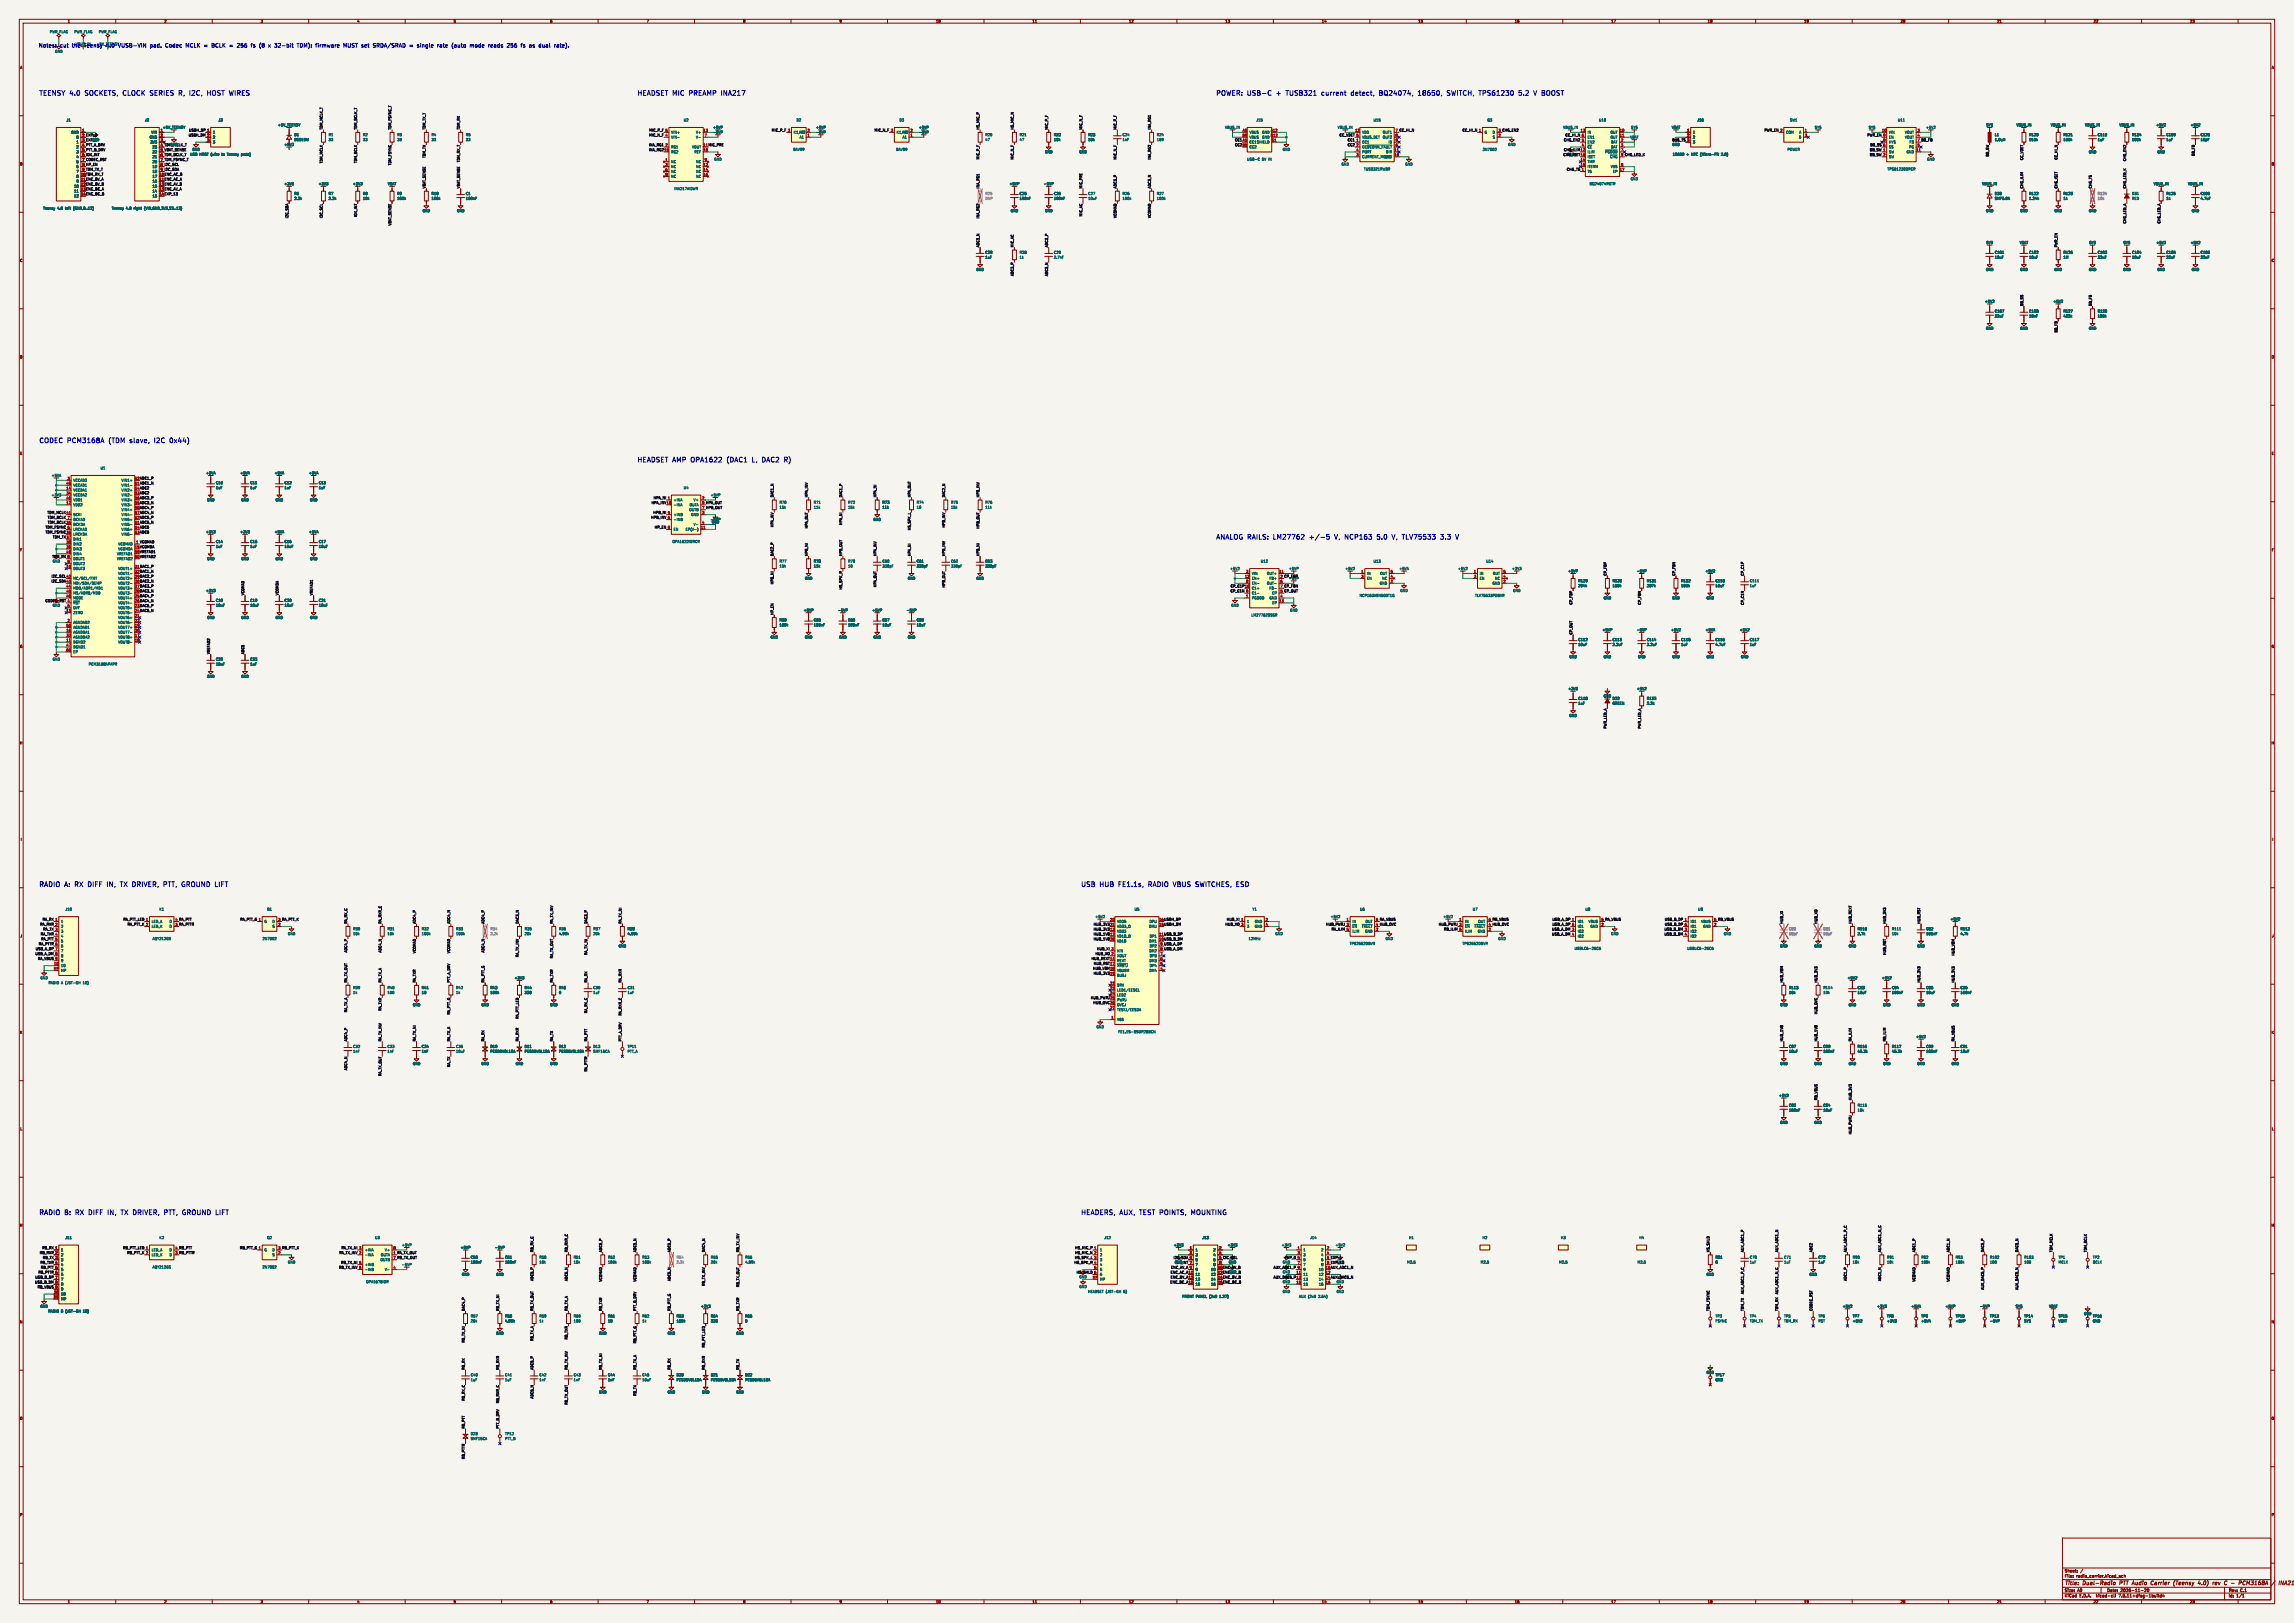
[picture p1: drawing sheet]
<svg xmlns="http://www.w3.org/2000/svg" width="1189mm" height="841mm" viewBox="0 0 1189 841" stroke-linecap="round" stroke-linejoin="round" font-family="sans-serif">
<defs><g id="words">
<g font-size="3.5" fill="#0000c2">
<text x="20" y="50">TEENSY</text>
<text x="36" y="50">4.0</text>
<text x="45" y="50">SOCKETS,</text>
<text x="66" y="50">CLOCK</text>
<text x="81" y="50">SERIES</text>
<text x="97" y="50">R,</text>
<text x="104" y="50">I2C,</text>
<text x="114" y="50">HOST</text>
<text x="126" y="50">WIRES</text>
<text x="330" y="50">HEADSET MIC</text>
<text x="358" y="50">PREAMP</text>
<text x="376" y="50">INA217</text>
<text x="630" y="50">POWER:</text>
<text x="647" y="50">USB-C</text>
<text x="663" y="50">+</text>
<text x="669" y="50">TUSB321</text>
<text x="688" y="50">current</text>
<text x="705" y="50">detect,</text>
<text x="720" y="50">BQ24074,</text>
<text x="741" y="50">18650,</text>
<text x="757" y="50">SWITCH,</text>
<text x="775" y="50">TPS61230</text>
<text x="796" y="50">5.2</text>
<text x="805" y="50">V</text>
<text x="20" y="230">CODEC</text>
<text x="35" y="230">PCM3168A</text>
<text x="58" y="230">(TDM</text>
<text x="70" y="230">slave,</text>
<text x="83" y="230">I2C</text>
<text x="92" y="230">0x44)</text>
<text x="330" y="240">HEADSET AMP</text>
<text x="359" y="240">OPA1622</text>
<text x="379" y="240">(DAC1</text>
<text x="393" y="240">L,</text>
<text x="399" y="240">DAC2</text>
<text x="630" y="280">ANALOG RAILS:</text>
<text x="661" y="280">LM27762</text>
<text x="681" y="280">+/-5</text>
<text x="695" y="280">V,</text>
<text x="701" y="280">NCP163</text>
<text x="719" y="280">5.0</text>
<text x="728" y="280">V,</text>
<text x="734" y="280">TLV75533</text>
<text x="755" y="280">3.3</text>
<text x="20" y="460">RADIO</text>
<text x="34" y="460">A:</text>
<text x="40" y="460">RX</text>
<text x="48" y="460">DIFF</text>
<text x="59" y="460">IN,</text>
<text x="67" y="460">TX</text>
<text x="74" y="460">DRIVER,</text>
<text x="91" y="460">PTT,</text>
<text x="101" y="460">GROUND</text>
<text x="560" y="460">USB</text>
<text x="570" y="460">HUB</text>
<text x="581" y="460">FE1.1s,</text>
<text x="598" y="460">RADIO</text>
<text x="611" y="460">VBUS</text>
<text x="624" y="460">SWITCHES,</text>
<text x="646" y="460">ESD</text>
<text x="20" y="630">RADIO</text>
<text x="34" y="630">B:</text>
<text x="40" y="630">RX</text>
<text x="48" y="630">DIFF</text>
<text x="59" y="630">IN,</text>
<text x="67" y="630">TX</text>
<text x="74" y="630">DRIVER,</text>
<text x="91" y="630">PTT,</text>
<text x="102" y="630">GROUND</text>
<text x="560" y="630">HEADERS,</text>
<text x="581" y="630">AUX,</text>
<text x="592" y="630">TEST</text>
<text x="603" y="630">POINTS,</text>
<text x="621" y="630">MOUNTING</text>
</g>
<g font-size="2.8" fill="#0000c2">
<text x="20" y="25">Notes:</text>
<text x="31" y="25">cut</text>
<text x="37" y="25">the</text>
<text x="43" y="25">Teensy</text>
<text x="55" y="25">4.0</text>
<text x="61" y="25">VUSB-VIN</text>
<text x="78" y="25">pad.</text>
<text x="86" y="25">Codec</text>
<text x="96" y="25">MCLK =</text>
<text x="110" y="25">BCLK =</text>
<text x="123" y="25">256</text>
<text x="130" y="25">fs</text>
<text x="135" y="25">(8</text>
<text x="140" y="25">x 32-bit</text>
<text x="155" y="25">TDM): firmware</text>
<text x="179" y="25">MUST set</text>
<text x="194" y="25">SRDA/SRAD</text>
<text x="213" y="25">=</text>
<text x="217" y="25">single</text>
<text x="228" y="25">rate</text>
<text x="235" y="25">(auto</text>
<text x="245" y="25">mode</text>
<text x="254" y="25">reads</text>
<text x="264" y="25">256</text>
<text x="271" y="25">fs</text>
<text x="276" y="25">as</text>
<text x="281" y="25">dual</text>
<text x="289" y="25">rate).</text>
</g>
<g font-size="2.8" fill="#840000">
<text x="1070" y="822">Title:</text>
<text x="1080" y="822">Dual-Radio</text>
<text x="1100" y="822">PTT Audio</text>
<text x="1117" y="822">Carrier</text>
<text x="1130" y="822">(Teensy</text>
<text x="1143" y="822">4.0)</text>
<text x="1152" y="822">rev</text>
<text x="1159" y="822">C</text>
<text x="1163" y="822">-</text>
<text x="1168" y="822">PCM3168A</text>
<text x="1186" y="822">/</text>
</g>
<g font-size="2.1" fill="#840000">
<text x="1070" y="815">Sheet:</text>
<text x="1070" y="818">File:</text>
<text x="1076" y="818">radio_carrier.kicad_sch</text>
<text x="1070" y="828">KiCad</text>
<text x="1070" y="825">Size:</text>
<text x="1077" y="825">A0</text>
<text x="1078" y="828">E.D.A.</text>
<text x="1087" y="828">kicad-cli</text>
<text x="1092" y="825">Date:</text>
<text x="1098" y="828">7.0.11+dfsg-1build4</text>
<text x="1099" y="825">2026-11-20</text>
<text x="1155" y="825">Rev:</text>
<text x="1155" y="828">Id:</text>
<text x="1159" y="828">1/1</text>
<text x="1161" y="825">C.1</text>
</g>
<g font-size="1.8" fill="#840000">
<text x="35" y="12">1</text>
<text x="85" y="12">2</text>
<text x="135" y="12">3</text>
<text x="185" y="12">4</text>
<text x="235" y="12">5</text>
<text x="285" y="12">6</text>
<text x="335" y="12">7</text>
<text x="385" y="12">8</text>
<text x="435" y="12">9</text>
<text x="485" y="12">10</text>
<text x="535" y="12">11</text>
<text x="585" y="12">12</text>
<text x="635" y="12">13</text>
<text x="685" y="12">14</text>
<text x="735" y="12">15</text>
<text x="785" y="12">16</text>
<text x="835" y="12">17</text>
<text x="885" y="12">18</text>
<text x="935" y="12">19</text>
<text x="985" y="12">20</text>
<text x="1035" y="12">21</text>
<text x="1085" y="12">22</text>
<text x="1135" y="12">23</text>
<text x="10" y="36">A</text>
<text x="1177" y="36">A</text>
<text x="42" y="71">2 EXP_0</text>
<text x="42" y="76">4 PTT_A_DRV</text>
<text x="83" y="76">4 TDM_MCLK_T</text>
<text x="10" y="86">B</text>
<text x="1177" y="86">B</text>
<text x="42" y="91">10 TDM_RX_T</text>
<text x="83" y="91">10 ENC_AC_B</text>
<text x="42" y="96">12 ENC_BV_B</text>
<text x="42" y="99">13 ENC_BC_A</text>
<text x="42" y="101">14 ENC_BC_B</text>
<text x="83" y="96">12 ENC_AV_B</text>
<text x="83" y="99">13 ENC_AV_A</text>
<text x="83" y="101">14 EXP_13</text>
<text x="10" y="136">C</text>
<text x="1177" y="136">C</text>
<text x="10" y="186">D</text>
<text x="1177" y="186">D</text>
<text x="10" y="236">E</text>
<text x="1177" y="236">E</text>
<text x="10" y="286">F</text>
<text x="1177" y="286">F</text>
<text x="10" y="336">G</text>
<text x="1177" y="336">G</text>
<text x="10" y="386">H</text>
<text x="1177" y="386">H</text>
<text x="11" y="436">I</text>
<text x="1178" y="436">I</text>
<text x="10" y="486">J</text>
<text x="1177" y="486">J</text>
<text x="10" y="536">K</text>
<text x="1177" y="536">K</text>
<text x="10" y="586">L</text>
<text x="1177" y="586">L</text>
<text x="10" y="636">M</text>
<text x="1177" y="636">M</text>
<text x="631" y="658">10 ENC_AV_B</text>
<text x="631" y="660">12 ENC_AC_B</text>
<text x="631" y="663">14 ENC_BV_B</text>
<text x="631" y="665">16 ENC_BC_B</text>
<text x="10" y="686">N</text>
<text x="1177" y="686">N</text>
<text x="10" y="736">O</text>
<text x="1177" y="736">O</text>
<text x="10" y="786">P</text>
<text x="1177" y="786">P</text>
<text x="35" y="831">1</text>
<text x="85" y="831">2</text>
<text x="135" y="831">3</text>
<text x="185" y="831">4</text>
<text x="235" y="831">5</text>
<text x="285" y="831">6</text>
<text x="335" y="831">7</text>
<text x="385" y="831">8</text>
<text x="435" y="831">9</text>
<text x="485" y="831">10</text>
<text x="535" y="831">11</text>
<text x="585" y="831">12</text>
<text x="635" y="831">13</text>
<text x="685" y="831">14</text>
<text x="735" y="831">15</text>
<text x="785" y="831">16</text>
<text x="835" y="831">17</text>
<text x="885" y="831">18</text>
<text x="935" y="831">19</text>
<text x="985" y="831">20</text>
<text x="1035" y="831">21</text>
<text x="1085" y="831">22</text>
<text x="1135" y="831">23</text>
</g>
<g font-size="1.8" fill="#006464">
<text x="26" y="17">PWR_FLAG</text>
<text x="38" y="17">PWR_FLAG</text>
<text x="51" y="17">PWR_FLAG</text>
<text x="28" y="28">GND</text>
<text x="34" y="63">J1</text>
<text x="75" y="63">J2</text>
<text x="113" y="63">J3</text>
<text x="144" y="66">+5V_TEENSY</text>
<text x="354" y="63">U2</text>
<text x="413" y="63">D2</text>
<text x="466" y="63">D3</text>
<text x="651" y="63">J15</text>
<text x="712" y="63">U15</text>
<text x="771" y="63">Q3</text>
<text x="829" y="63">U10</text>
<text x="880" y="63">J16</text>
<text x="928" y="63">SW1</text>
<text x="984" y="63">U11</text>
<text x="1029" y="66">SYS</text>
<text x="1045" y="66">VBUS_IN</text>
<text x="1063" y="66">VBUS_IN</text>
<text x="1081" y="66">VBUS_IN</text>
<text x="1098" y="66">VBUS_IN</text>
<text x="1117" y="66">+5V2</text>
<text x="1135" y="66">+5V2</text>
<text x="37" y="69">GND</text>
<text x="39" y="72">0</text>
<text x="77" y="72">GND</text>
<text x="78" y="69">VIN</text>
<text x="84" y="67">+5V_TEENSY</text>
<text x="110" y="69">1</text>
<text x="110" y="72">2</text>
<text x="152" y="71">D1</text>
<text x="170" y="71">R1</text>
<text x="188" y="71">R2</text>
<text x="206" y="71">R3</text>
<text x="224" y="71">R4</text>
<text x="241" y="71">R5</text>
<text x="348" y="72">VIN-</text>
<text x="348" y="69">VIN+</text>
<text x="361" y="69">V+</text>
<text x="361" y="72">V-</text>
<text x="369" y="67">+5VP</text>
<text x="369" y="69">-5VP</text>
<text x="411" y="69">K1/A2</text>
<text x="414" y="69">K2</text>
<text x="414" y="72">A1</text>
<text x="423" y="67">+5VP</text>
<text x="423" y="69">-5VP</text>
<text x="465" y="69">K1/A2</text>
<text x="467" y="69">K2</text>
<text x="468" y="72">A1</text>
<text x="476" y="69">-5VP</text>
<text x="476" y="67">+5VP</text>
<text x="511" y="71">R20</text>
<text x="528" y="71">R21</text>
<text x="546" y="71">R22</text>
<text x="564" y="71">R23</text>
<text x="582" y="71">C24</text>
<text x="599" y="71">R24</text>
<text x="635" y="67">VBUS_IN</text>
<text x="647" y="69">VBUS</text>
<text x="647" y="72">VBUS</text>
<text x="654" y="69">GND</text>
<text x="654" y="72">GND</text>
<text x="693" y="67">VBUS_IN</text>
<text x="706" y="69">VDD</text>
<text x="706" y="72">VBUS_DET</text>
<text x="717" y="69">OUT1</text>
<text x="717" y="72">OUT2</text>
<text x="769" y="69">G</text>
<text x="773" y="69">D</text>
<text x="774" y="72">S</text>
<text x="810" y="67">VBUS_IN</text>
<text x="823" y="69">IN</text>
<text x="823" y="72">EN1</text>
<text x="835" y="69">OUT</text>
<text x="835" y="72">OUT</text>
<text x="845" y="72">VBAT</text>
<text x="845" y="67">SYS</text>
<text x="866" y="67">VBAT</text>
<text x="877" y="69">1</text>
<text x="877" y="72">2</text>
<text x="926" y="69">COM</text>
<text x="932" y="72">B</text>
<text x="932" y="69">A</text>
<text x="940" y="67">SYS</text>
<text x="968" y="67">SYS</text>
<text x="979" y="69">VIN</text>
<text x="979" y="72">EN</text>
<text x="987" y="69">VOUT</text>
<text x="987" y="72">VOUT</text>
<text x="998" y="67">+5V2</text>
<text x="1034" y="71">L1</text>
<text x="1052" y="71">R120</text>
<text x="1069" y="71">R121</text>
<text x="1087" y="71">C119</text>
<text x="1105" y="71">R134</text>
<text x="1123" y="71">C109</text>
<text x="1140" y="71">C120</text>
<text x="39" y="75">1</text>
<text x="39" y="77">2</text>
<text x="47" y="73">GND</text>
<text x="78" y="75">3V3</text>
<text x="79" y="77">23</text>
<text x="88" y="76">GND</text>
<text x="110" y="75">3</text>
<text x="147" y="76">+5V2</text>
<text x="152" y="73">B5819W</text>
<text x="170" y="73">33</text>
<text x="188" y="73">33</text>
<text x="206" y="73">33</text>
<text x="224" y="73">33</text>
<text x="241" y="73">33</text>
<text x="348" y="77">RG1</text>
<text x="359" y="77">VOUT</text>
<text x="511" y="73">47</text>
<text x="528" y="73">47</text>
<text x="546" y="73">10k</text>
<text x="564" y="73">10k</text>
<text x="582" y="73">1nF</text>
<text x="599" y="73">169</text>
<text x="647" y="75">CC1 SHIELD</text>
<text x="647" y="77">CC2</text>
<text x="706" y="75">CC1</text>
<text x="706" y="77">CC2</text>
<text x="709" y="77">~{VCONN_FAULT}</text>
<text x="720" y="75">ID</text>
<text x="782" y="76">GND</text>
<text x="823" y="77">~{CE}</text>
<text x="823" y="75">EN2</text>
<text x="835" y="75">BAT</text>
<text x="835" y="77">BAT</text>
<text x="867" y="76">GND</text>
<text x="877" y="75">3</text>
<text x="979" y="77">SS</text>
<text x="979" y="75">HYS</text>
<text x="989" y="77">PG</text>
<text x="990" y="75">FB</text>
<text x="1034" y="73">1.0uH</text>
<text x="1052" y="73">910k</text>
<text x="1069" y="73">100k</text>
<text x="1087" y="73">1uF</text>
<text x="1105" y="73">100k</text>
<text x="1123" y="73">1uF</text>
<text x="1140" y="73">18pF</text>
<text x="39" y="80">3</text>
<text x="39" y="82">4</text>
<text x="79" y="80">22</text>
<text x="79" y="82">21</text>
<text x="98" y="81">USB</text>
<text x="100" y="78">GND</text>
<text x="103" y="81">HOST (wire</text>
<text x="115" y="81">to</text>
<text x="118" y="81">Teensy</text>
<text x="126" y="81">pads)</text>
<text x="348" y="80">RG2</text>
<text x="360" y="80">REF</text>
<text x="370" y="83">GND</text>
<text x="411" y="78">BAV99</text>
<text x="464" y="78">BAV99</text>
<text x="542" y="80">GND</text>
<text x="559" y="80">GND</text>
<text x="646" y="83">USB-C</text>
<text x="654" y="83">5V</text>
<text x="658" y="83">IN</text>
<text x="665" y="78">GND</text>
<text x="706" y="82">CURRENT_MODE</text>
<text x="706" y="80">PORT</text>
<text x="718" y="82">GND</text>
<text x="718" y="80">DIR</text>
<text x="768" y="78">2N7002</text>
<text x="823" y="80">ILIM</text>
<text x="823" y="82">ISET</text>
<text x="867" y="81">18650</text>
<text x="874" y="81">+</text>
<text x="877" y="81">NTC (Micro-Fit</text>
<text x="893" y="81">3.0)</text>
<text x="926" y="78">POWER</text>
<text x="979" y="80">SW</text>
<text x="979" y="82">SW</text>
<text x="988" y="80">GND</text>
<text x="999" y="83">GND</text>
<text x="1083" y="80">GND</text>
<text x="1118" y="80">GND</text>
<text x="39" y="85">5</text>
<text x="39" y="87">6</text>
<text x="39" y="90">7</text>
<text x="79" y="85">20</text>
<text x="79" y="87">19</text>
<text x="79" y="90">18</text>
<text x="348" y="85">NC</text>
<text x="348" y="87">NC</text>
<text x="348" y="90">NC</text>
<text x="361" y="87">NC</text>
<text x="361" y="90">NC</text>
<text x="361" y="85">NC</text>
<text x="695" y="86">GND</text>
<text x="707" y="88">TUSB321RWBR</text>
<text x="728" y="86">GND</text>
<text x="823" y="90">TS</text>
<text x="823" y="85">TMR</text>
<text x="823" y="87">ITERM</text>
<text x="835" y="87">VSS</text>
<text x="836" y="90">EP</text>
<text x="978" y="88">TPS61230DRCR</text>
<text x="39" y="92">8</text>
<text x="39" y="95">9</text>
<text x="79" y="92">17</text>
<text x="79" y="95">16</text>
<text x="348" y="92">NC</text>
<text x="361" y="92">NC</text>
<text x="845" y="94">GND</text>
<text x="38" y="97">10</text>
<text x="38" y="100">11</text>
<text x="79" y="97">15</text>
<text x="79" y="100">14</text>
<text x="147" y="96">+3V3</text>
<text x="152" y="101">R6</text>
<text x="165" y="96">+3V3</text>
<text x="170" y="101">R7</text>
<text x="183" y="96">+3V3</text>
<text x="188" y="101">R8</text>
<text x="201" y="96">VBAT</text>
<text x="206" y="101">R9</text>
<text x="224" y="101">R10</text>
<text x="241" y="101">C1</text>
<text x="349" y="99">INA217AIDWR</text>
<text x="523" y="96">+5VP</text>
<text x="528" y="101">C25</text>
<text x="541" y="96">-5VP</text>
<text x="546" y="101">C26</text>
<text x="564" y="101">C27</text>
<text x="582" y="101">R26</text>
<text x="599" y="101">R27</text>
<text x="824" y="96">BQ24074RGTR</text>
<text x="1027" y="96">VBUS_IN</text>
<text x="1034" y="101">D30</text>
<text x="1052" y="101">R122</text>
<text x="1069" y="101">R123</text>
<text x="1105" y="101">D31</text>
<text x="1116" y="96">VBUS_IN</text>
<text x="1123" y="101">R125</text>
<text x="1134" y="96">VBUS_IN</text>
<text x="1140" y="101">C100</text>
<text x="38" y="102">12</text>
<text x="79" y="102">13</text>
<text x="152" y="104">2.2k</text>
<text x="170" y="104">2.2k</text>
<text x="188" y="104">10k</text>
<text x="206" y="104">100k</text>
<text x="224" y="104">100k</text>
<text x="241" y="104">100nF</text>
<text x="528" y="104">100nF</text>
<text x="546" y="104">100nF</text>
<text x="564" y="104">10uF</text>
<text x="582" y="104">100k</text>
<text x="599" y="104">100k</text>
<text x="1034" y="104">SMF5.0A</text>
<text x="1052" y="104">1.24k</text>
<text x="1069" y="104">1k</text>
<text x="1105" y="104">RED</text>
<text x="1123" y="104">1k</text>
<text x="1140" y="104">4.7uF</text>
<text x="22" y="109">Teensy</text>
<text x="30" y="109">4.0</text>
<text x="34" y="109">left</text>
<text x="38" y="109">(GND,0..12)</text>
<text x="58" y="109">Teensy</text>
<text x="65" y="109">4.0</text>
<text x="69" y="109">right</text>
<text x="75" y="109">(VIN,GND,3V3,23..13)</text>
<text x="219" y="110">GND</text>
<text x="237" y="110">GND</text>
<text x="524" y="110">GND</text>
<text x="542" y="110">GND</text>
<text x="1029" y="110">GND</text>
<text x="1047" y="110">GND</text>
<text x="1065" y="110">GND</text>
<text x="1083" y="110">GND</text>
<text x="1136" y="110">GND</text>
<text x="511" y="132">C28</text>
<text x="528" y="132">R28</text>
<text x="546" y="132">C29</text>
<text x="1029" y="127">SYS</text>
<text x="1034" y="132">C101</text>
<text x="1047" y="127">VBAT</text>
<text x="1052" y="132">C102</text>
<text x="1069" y="132">R126</text>
<text x="1083" y="127">SYS</text>
<text x="1087" y="132">C103</text>
<text x="1101" y="127">SYS</text>
<text x="1105" y="132">C104</text>
<text x="1117" y="127">+5V2</text>
<text x="1123" y="132">C105</text>
<text x="1135" y="127">+5V2</text>
<text x="1140" y="132">C106</text>
<text x="511" y="134">1uF</text>
<text x="528" y="134">1k</text>
<text x="546" y="134">2.7nF</text>
<text x="1034" y="134">10uF</text>
<text x="1052" y="134">10uF</text>
<text x="1069" y="134">1M</text>
<text x="1087" y="134">22uF</text>
<text x="1105" y="134">10uF</text>
<text x="1123" y="134">22uF</text>
<text x="1140" y="134">22uF</text>
<text x="506" y="141">GND</text>
<text x="1029" y="141">GND</text>
<text x="1047" y="141">GND</text>
<text x="1065" y="141">GND</text>
<text x="1083" y="141">GND</text>
<text x="1100" y="141">GND</text>
<text x="1118" y="141">GND</text>
<text x="1136" y="141">GND</text>
<text x="1029" y="157">+5V2</text>
<text x="1064" y="157">+5V2</text>
<text x="1034" y="162">C107</text>
<text x="1034" y="165">22uF</text>
<text x="1052" y="162">C108</text>
<text x="1052" y="165">10nF</text>
<text x="1069" y="162">R127</text>
<text x="1069" y="165">422k</text>
<text x="1087" y="162">R128</text>
<text x="1087" y="165">100k</text>
<text x="1029" y="171">GND</text>
<text x="1047" y="171">GND</text>
<text x="1083" y="171">GND</text>
<text x="52" y="243">U1</text>
<text x="107" y="246">+5VA</text>
<text x="124" y="246">+5VA</text>
<text x="142" y="246">+5VA</text>
<text x="160" y="246">+5VA</text>
<text x="27" y="247">+5VA</text>
<text x="38" y="250">VCCAD2</text>
<text x="63" y="250">VIN1+</text>
<text x="112" y="251">C10</text>
<text x="130" y="251">C11</text>
<text x="147" y="251">C12</text>
<text x="165" y="251">C13</text>
<text x="27" y="257">+3V3</text>
<text x="38" y="255">VCCDA1</text>
<text x="38" y="257">VCCDA2</text>
<text x="38" y="252">VCCAD1</text>
<text x="63" y="252">VIN1-</text>
<text x="63" y="257">VIN2-</text>
<text x="63" y="255">VIN2+</text>
<text x="112" y="254">1uF</text>
<text x="130" y="254">1uF</text>
<text x="147" y="254">1uF</text>
<text x="165" y="254">1uF</text>
<text x="354" y="254">U4</text>
<text x="368" y="257">+5VP</text>
<text x="38" y="262">VDD2</text>
<text x="38" y="260">VDD1</text>
<text x="63" y="262">VIN3-</text>
<text x="63" y="260">VIN3+</text>
<text x="107" y="260">GND</text>
<text x="125" y="260">GND</text>
<text x="143" y="260">GND</text>
<text x="161" y="260">GND</text>
<text x="349" y="260">+INA</text>
<text x="349" y="262">-INA</text>
<text x="357" y="262">OUTA</text>
<text x="359" y="260">V+</text>
<text x="404" y="261">R70</text>
<text x="404" y="264">15k</text>
<text x="422" y="261">R71</text>
<text x="422" y="264">11k</text>
<text x="439" y="261">R72</text>
<text x="439" y="264">15k</text>
<text x="457" y="261">R73</text>
<text x="457" y="264">11k</text>
<text x="475" y="261">R74</text>
<text x="475" y="264">10</text>
<text x="493" y="261">R75</text>
<text x="493" y="264">15k</text>
<text x="511" y="261">R76</text>
<text x="511" y="264">11k</text>
<text x="38" y="268">SCKI</text>
<text x="63" y="268">VIN4-</text>
<text x="63" y="265">VIN4+</text>
<text x="349" y="268">+INB</text>
<text x="357" y="265">OUTB</text>
<text x="358" y="268">GND</text>
<text x="38" y="273">BCKDA</text>
<text x="38" y="275">LRCKAD</text>
<text x="38" y="270">BCKAD</text>
<text x="63" y="273">VIN5-</text>
<text x="63" y="270">VIN5+</text>
<text x="63" y="275">VIN6+</text>
<text x="349" y="270">-INB</text>
<text x="349" y="275">EN</text>
<text x="355" y="275">EP(V-)</text>
<text x="359" y="273">V-</text>
<text x="368" y="270">-5VP</text>
<text x="369" y="271">GND</text>
<text x="453" y="270">GND</text>
<text x="38" y="278">LRCKDA</text>
<text x="38" y="280">DIN1</text>
<text x="63" y="278">VIN6-</text>
<text x="107" y="276">+3V3</text>
<text x="112" y="282">C14</text>
<text x="124" y="276">+3V3</text>
<text x="130" y="282">C15</text>
<text x="142" y="276">+5VA</text>
<text x="147" y="282">C16</text>
<text x="160" y="276">+5VA</text>
<text x="165" y="282">C17</text>
<text x="348" y="282">OPA1622IDRCR</text>
<text x="38" y="283">DIN2</text>
<text x="38" y="285">DIN3</text>
<text x="38" y="288">DIN4</text>
<text x="60" y="288">VREFAD1</text>
<text x="61" y="283">VCOMAD</text>
<text x="61" y="285">VCOMDA</text>
<text x="112" y="284">1uF</text>
<text x="130" y="284">1uF</text>
<text x="147" y="284">10uF</text>
<text x="165" y="284">10uF</text>
<text x="27" y="292">GND</text>
<text x="38" y="290">DOUT1</text>
<text x="38" y="293">DOUT2</text>
<text x="60" y="290">VREFAD2</text>
<text x="107" y="290">GND</text>
<text x="125" y="290">GND</text>
<text x="143" y="290">GND</text>
<text x="161" y="290">GND</text>
<text x="404" y="292">R77</text>
<text x="422" y="292">R78</text>
<text x="439" y="292">R79</text>
<text x="457" y="292">C60</text>
<text x="475" y="292">C61</text>
<text x="493" y="292">C62</text>
<text x="511" y="292">C63</text>
<text x="653" y="292">U12</text>
<text x="712" y="292">U13</text>
<text x="770" y="292">U14</text>
<text x="38" y="296">DOUT3</text>
<text x="61" y="296">VOUT1+</text>
<text x="61" y="298">VOUT1-</text>
<text x="404" y="294">15k</text>
<text x="422" y="294">11k</text>
<text x="439" y="294">10</text>
<text x="457" y="294">330pF</text>
<text x="475" y="294">330pF</text>
<text x="493" y="294">330pF</text>
<text x="511" y="294">330pF</text>
<text x="637" y="296">+5V2</text>
<text x="649" y="298">VIN</text>
<text x="657" y="298">OUT+</text>
<text x="668" y="296">+5VP</text>
<text x="697" y="296">+5V2</text>
<text x="708" y="298">IN</text>
<text x="715" y="298">OUT</text>
<text x="725" y="296">+5VA</text>
<text x="756" y="296">+5V2</text>
<text x="767" y="298">IN</text>
<text x="774" y="298">OUT</text>
<text x="783" y="296">+3V3</text>
<text x="813" y="297">+5VP</text>
<text x="848" y="297">-5VP</text>
<text x="884" y="297">+5V2</text>
<text x="38" y="301">MC/SCL/FMT</text>
<text x="38" y="303">MDI/SDA/DEMP</text>
<text x="38" y="306">MDO/ADR1/MD1</text>
<text x="61" y="306">VOUT3+</text>
<text x="61" y="301">VOUT2+</text>
<text x="61" y="303">VOUT2-</text>
<text x="417" y="301">GND</text>
<text x="470" y="301">GND</text>
<text x="506" y="301">GND</text>
<text x="649" y="306">C1+</text>
<text x="649" y="301">EN+</text>
<text x="649" y="303">EN-</text>
<text x="657" y="303">OUT-</text>
<text x="658" y="301">FB+</text>
<text x="658" y="306">FB-</text>
<text x="708" y="301">EN</text>
<text x="715" y="303">GND</text>
<text x="716" y="301">NC</text>
<text x="767" y="301">EN</text>
<text x="773" y="303">GND</text>
<text x="775" y="301">NC</text>
<text x="818" y="302">R129</text>
<text x="818" y="304">294k</text>
<text x="836" y="302">R130</text>
<text x="836" y="304">100k</text>
<text x="853" y="302">R131</text>
<text x="853" y="304">287k</text>
<text x="871" y="302">R132</text>
<text x="871" y="304">100k</text>
<text x="889" y="302">C110</text>
<text x="889" y="304">10uF</text>
<text x="907" y="302">C111</text>
<text x="907" y="304">1uF</text>
<text x="38" y="308">MS/ADR0/MD0</text>
<text x="38" y="311">MODE</text>
<text x="61" y="311">VOUT4+</text>
<text x="61" y="308">VOUT3-</text>
<text x="107" y="307">+3V3</text>
<text x="649" y="311">PGOOD</text>
<text x="649" y="308">C1-</text>
<text x="658" y="311">GND</text>
<text x="659" y="308">CP</text>
<text x="705" y="309">NCP163ASN500T1G</text>
<text x="726" y="307">GND</text>
<text x="764" y="309">TLV75533PDBVR</text>
<text x="784" y="307">GND</text>
<text x="831" y="311">GND</text>
<text x="867" y="311">GND</text>
<text x="884" y="311">GND</text>
<text x="27" y="315">GND</text>
<text x="38" y="313">~{RST}</text>
<text x="38" y="316">OVF</text>
<text x="61" y="316">VOUT5+</text>
<text x="61" y="313">VOUT4-</text>
<text x="112" y="312">C18</text>
<text x="112" y="315">10uF</text>
<text x="130" y="312">C19</text>
<text x="130" y="315">10uF</text>
<text x="147" y="312">C20</text>
<text x="147" y="315">10uF</text>
<text x="165" y="312">C21</text>
<text x="165" y="315">10uF</text>
<text x="416" y="317">+5VP</text>
<text x="434" y="317">-5VP</text>
<text x="452" y="317">+5VP</text>
<text x="470" y="317">-5VP</text>
<text x="638" y="315">GND</text>
<text x="659" y="313">EP</text>
<text x="669" y="317">GND</text>
<text x="38" y="318">ZERO</text>
<text x="38" y="323">AGNDAD2</text>
<text x="61" y="321">VOUT6+</text>
<text x="61" y="323">VOUT6-</text>
<text x="61" y="318">VOUT5-</text>
<text x="107" y="321">GND</text>
<text x="125" y="321">GND</text>
<text x="143" y="321">GND</text>
<text x="161" y="321">GND</text>
<text x="404" y="322">R80</text>
<text x="422" y="322">C65</text>
<text x="439" y="322">C66</text>
<text x="457" y="322">C67</text>
<text x="475" y="322">C68</text>
<text x="648" y="320">LM27762DSSR</text>
<text x="38" y="329">AGNDDA1</text>
<text x="38" y="326">AGNDAD1</text>
<text x="61" y="326">VOUT7+</text>
<text x="61" y="329">VOUT7-</text>
<text x="404" y="325">100k</text>
<text x="422" y="325">100nF</text>
<text x="439" y="325">100nF</text>
<text x="457" y="325">10uF</text>
<text x="475" y="325">10uF</text>
<text x="830" y="327">+5VP</text>
<text x="848" y="327">-5VP</text>
<text x="866" y="327">+5V2</text>
<text x="884" y="327">+5VA</text>
<text x="902" y="327">+5V2</text>
<text x="38" y="334">DGND2</text>
<text x="38" y="331">AGNDDA2</text>
<text x="61" y="331">VOUT8+</text>
<text x="61" y="334">VOUT8-</text>
<text x="399" y="331">GND</text>
<text x="417" y="331">GND</text>
<text x="435" y="331">GND</text>
<text x="453" y="331">GND</text>
<text x="470" y="331">GND</text>
<text x="818" y="332">C112</text>
<text x="818" y="335">10uF</text>
<text x="836" y="332">C113</text>
<text x="836" y="335">2.2uF</text>
<text x="853" y="332">C114</text>
<text x="853" y="335">2.2uF</text>
<text x="871" y="332">C115</text>
<text x="871" y="335">1uF</text>
<text x="889" y="332">C116</text>
<text x="889" y="335">4.7uF</text>
<text x="907" y="332">C117</text>
<text x="907" y="335">1uF</text>
<text x="38" y="336">DGND1</text>
<text x="38" y="339">EP</text>
<text x="813" y="341">GND</text>
<text x="831" y="341">GND</text>
<text x="849" y="341">GND</text>
<text x="867" y="341">GND</text>
<text x="884" y="341">GND</text>
<text x="902" y="341">GND</text>
<text x="27" y="342">GND</text>
<text x="46" y="345">PCM3168APAPR</text>
<text x="112" y="342">C22</text>
<text x="112" y="345">10uF</text>
<text x="130" y="345">1uF</text>
<text x="130" y="342">C23</text>
<text x="107" y="351">GND</text>
<text x="125" y="351">GND</text>
<text x="813" y="358">+3V3</text>
<text x="848" y="358">+5V2</text>
<text x="818" y="363">C118</text>
<text x="818" y="365">1uF</text>
<text x="831" y="362">GND</text>
<text x="836" y="363">D32</text>
<text x="836" y="365">GREEN</text>
<text x="853" y="363">R133</text>
<text x="853" y="365">2.2k</text>
<text x="813" y="372">GND</text>
<text x="34" y="472">J10</text>
<text x="82" y="472">K1</text>
<text x="138" y="472">Q1</text>
<text x="588" y="472">U5</text>
<text x="649" y="472">Y1</text>
<text x="705" y="472">U6</text>
<text x="763" y="472">U7</text>
<text x="822" y="472">U8</text>
<text x="880" y="472">U9</text>
<text x="31" y="478">1</text>
<text x="78" y="478">LED_A</text>
<text x="88" y="478">D</text>
<text x="137" y="478">G</text>
<text x="141" y="478">D</text>
<text x="568" y="476">+5V2</text>
<text x="579" y="478">VDD5</text>
<text x="596" y="478">DPU</text>
<text x="646" y="478">1</text>
<text x="650" y="478">GND</text>
<text x="690" y="476">+5V2</text>
<text x="701" y="478">IN</text>
<text x="708" y="478">OUT</text>
<text x="748" y="476">+5V2</text>
<text x="759" y="478">IN</text>
<text x="766" y="478">OUT</text>
<text x="818" y="478">IO1</text>
<text x="823" y="478">VBUS</text>
<text x="876" y="478">IO1</text>
<text x="882" y="478">VBUS</text>
<text x="1011" y="477">+5V2</text>
<text x="31" y="481">2</text>
<text x="31" y="483">3</text>
<text x="78" y="481">LED_K</text>
<text x="88" y="481">D</text>
<text x="141" y="481">S</text>
<text x="149" y="485">GND</text>
<text x="183" y="485">10k</text>
<text x="183" y="482">R30</text>
<text x="201" y="485">10k</text>
<text x="201" y="482">R31</text>
<text x="218" y="482">R32</text>
<text x="218" y="485">100k</text>
<text x="236" y="482">R33</text>
<text x="236" y="485">100k</text>
<text x="272" y="482">R35</text>
<text x="272" y="485">20k</text>
<text x="290" y="482">R36</text>
<text x="290" y="485">4.99k</text>
<text x="307" y="482">R37</text>
<text x="307" y="485">20k</text>
<text x="325" y="482">R38</text>
<text x="325" y="485">4.99k</text>
<text x="579" y="483">VD33</text>
<text x="579" y="481">VD33_O</text>
<text x="595" y="481">DMU</text>
<text x="646" y="481">3</text>
<text x="650" y="481">GND</text>
<text x="661" y="485">GND</text>
<text x="701" y="481">~{EN}~{FAULT}</text>
<text x="701" y="483">ILIM</text>
<text x="707" y="483">GND</text>
<text x="759" y="481">~{EN}~{FAULT}</text>
<text x="759" y="483">ILIM</text>
<text x="766" y="483">GND</text>
<text x="818" y="483">IO2</text>
<text x="818" y="481">IO1</text>
<text x="824" y="481">GND</text>
<text x="835" y="485">GND</text>
<text x="876" y="483">IO2</text>
<text x="876" y="481">IO1</text>
<text x="883" y="481">GND</text>
<text x="893" y="485">GND</text>
<text x="963" y="482">R110</text>
<text x="963" y="485">2.7k</text>
<text x="980" y="482">R111</text>
<text x="980" y="485">10k</text>
<text x="998" y="482">C82</text>
<text x="998" y="485">100nF</text>
<text x="1016" y="482">R112</text>
<text x="1016" y="485">4.7k</text>
<text x="31" y="486">4</text>
<text x="31" y="489">5</text>
<text x="31" y="491">6</text>
<text x="79" y="487">AQY212GS</text>
<text x="136" y="487">2N7002</text>
<text x="321" y="491">GND</text>
<text x="579" y="486">VD18_O</text>
<text x="579" y="489">VD18</text>
<text x="596" y="489">DM1</text>
<text x="596" y="486">DP1</text>
<text x="596" y="491">DP2</text>
<text x="647" y="487">12MHz</text>
<text x="699" y="490">TPS2552DBVR</text>
<text x="718" y="487">GND</text>
<text x="758" y="490">TPS2552DBVR</text>
<text x="776" y="487">GND</text>
<text x="818" y="486">IO2</text>
<text x="876" y="486">IO2</text>
<text x="923" y="491">GND</text>
<text x="940" y="491">GND</text>
<text x="958" y="491">GND</text>
<text x="994" y="491">GND</text>
<text x="31" y="494">7</text>
<text x="31" y="496">8</text>
<text x="579" y="496">XOUT</text>
<text x="579" y="494">XIN</text>
<text x="596" y="494">DM2</text>
<text x="596" y="496">DP3</text>
<text x="816" y="492">USBLC6-2SC6</text>
<text x="874" y="492">USBLC6-2SC6</text>
<text x="31" y="501">10</text>
<text x="31" y="499">9</text>
<text x="31" y="504">MP</text>
<text x="579" y="499">REXT</text>
<text x="579" y="501">~{XRSTJ}</text>
<text x="579" y="504">VBUSM</text>
<text x="596" y="504">DM4</text>
<text x="596" y="499">DM3</text>
<text x="596" y="501">DP4</text>
<text x="21" y="508">GND</text>
<text x="267" y="508">+3V3</text>
<text x="579" y="506">BUSJ</text>
<text x="957" y="508">+5V2</text>
<text x="975" y="508">+5V2</text>
<text x="25" y="510">RADIO A (JST-GH</text>
<text x="43" y="510">10)</text>
<text x="183" y="513">R39</text>
<text x="183" y="515">1k</text>
<text x="201" y="515">100</text>
<text x="201" y="513">R40</text>
<text x="218" y="513">R41</text>
<text x="218" y="515">10</text>
<text x="236" y="513">R42</text>
<text x="236" y="515">1k</text>
<text x="254" y="513">R43</text>
<text x="254" y="515">100k</text>
<text x="272" y="513">R44</text>
<text x="272" y="515">330</text>
<text x="290" y="513">R45</text>
<text x="290" y="515">0</text>
<text x="307" y="513">C30</text>
<text x="307" y="515">1uF</text>
<text x="325" y="513">C31</text>
<text x="325" y="515">1uF</text>
<text x="579" y="511">DRV</text>
<text x="579" y="514">LED1/EESCL</text>
<text x="927" y="513">R113</text>
<text x="927" y="515">10k</text>
<text x="945" y="513">R114</text>
<text x="945" y="515">10k</text>
<text x="963" y="513">C83</text>
<text x="963" y="515">10uF</text>
<text x="980" y="513">C84</text>
<text x="980" y="515">100nF</text>
<text x="998" y="513">C85</text>
<text x="998" y="515">10uF</text>
<text x="1016" y="513">C86</text>
<text x="1016" y="515">100nF</text>
<text x="214" y="522">GND</text>
<text x="249" y="522">GND</text>
<text x="285" y="522">GND</text>
<text x="579" y="516">LED2</text>
<text x="579" y="519">PWRJ</text>
<text x="579" y="522">OVCJ</text>
<text x="923" y="522">GND</text>
<text x="958" y="522">GND</text>
<text x="976" y="522">GND</text>
<text x="994" y="522">GND</text>
<text x="1011" y="522">GND</text>
<text x="579" y="524">TESTJ/EESDA</text>
<text x="568" y="533">GND</text>
<text x="579" y="529">VSS</text>
<text x="579" y="536">FE1.1S-BSOP28BCN</text>
<text x="993" y="538">+5V2</text>
<text x="183" y="546">1nF</text>
<text x="183" y="543">C32</text>
<text x="201" y="546">1nF</text>
<text x="201" y="543">C33</text>
<text x="218" y="546">1nF</text>
<text x="218" y="543">C34</text>
<text x="236" y="543">C35</text>
<text x="236" y="546">10uF</text>
<text x="254" y="543">D10</text>
<text x="254" y="546">PESD5V0L1BA</text>
<text x="272" y="543">D11</text>
<text x="272" y="546">PESD5V0L1BA</text>
<text x="290" y="543">D12</text>
<text x="290" y="546">PESD5V0L1BA</text>
<text x="307" y="543">D13</text>
<text x="307" y="546">SMF15CA</text>
<text x="325" y="543">TP11</text>
<text x="325" y="546">PTT_A</text>
<text x="927" y="543">C87</text>
<text x="927" y="546">10uF</text>
<text x="945" y="543">C88</text>
<text x="945" y="546">100nF</text>
<text x="963" y="543">R116</text>
<text x="963" y="546">45.3k</text>
<text x="980" y="543">R117</text>
<text x="980" y="546">45.3k</text>
<text x="998" y="543">C90</text>
<text x="998" y="546">100nF</text>
<text x="1016" y="543">C91</text>
<text x="1016" y="546">10uF</text>
<text x="214" y="552">GND</text>
<text x="249" y="552">GND</text>
<text x="267" y="552">GND</text>
<text x="285" y="552">GND</text>
<text x="923" y="552">GND</text>
<text x="940" y="552">GND</text>
<text x="958" y="552">GND</text>
<text x="976" y="552">GND</text>
<text x="994" y="552">GND</text>
<text x="1011" y="552">GND</text>
<text x="922" y="569">+5V2</text>
<text x="927" y="574">C93</text>
<text x="945" y="574">C94</text>
<text x="963" y="574">R115</text>
<text x="927" y="576">100nF</text>
<text x="945" y="576">10uF</text>
<text x="963" y="576">10k</text>
<text x="923" y="583">GND</text>
<text x="940" y="583">GND</text>
<text x="34" y="642">J11</text>
<text x="82" y="642">K2</text>
<text x="138" y="642">Q2</text>
<text x="194" y="642">U3</text>
<text x="208" y="646">+5VP</text>
<text x="239" y="647">+5VP</text>
<text x="256" y="647">-5VP</text>
<text x="572" y="642">J12</text>
<text x="608" y="646">+3V3</text>
<text x="623" y="642">J13</text>
<text x="636" y="646">+3V3</text>
<text x="664" y="646">+3V3</text>
<text x="679" y="642">J14</text>
<text x="692" y="646">+5V2</text>
<text x="730" y="642">H1</text>
<text x="768" y="642">H2</text>
<text x="809" y="642">H3</text>
<text x="850" y="642">H4</text>
<text x="31" y="649">1</text>
<text x="31" y="651">2</text>
<text x="31" y="654">3</text>
<text x="78" y="649">LED_A</text>
<text x="78" y="651">LED_K</text>
<text x="88" y="651">D</text>
<text x="88" y="649">D</text>
<text x="137" y="649">G</text>
<text x="141" y="649">D</text>
<text x="141" y="651">S</text>
<text x="189" y="651">-INA</text>
<text x="189" y="649">+INA</text>
<text x="197" y="654">OUTB</text>
<text x="197" y="651">OUTA</text>
<text x="199" y="649">V+</text>
<text x="244" y="652">C50</text>
<text x="262" y="652">C51</text>
<text x="279" y="652">R50</text>
<text x="297" y="652">R51</text>
<text x="315" y="652">R52</text>
<text x="333" y="652">R53</text>
<text x="368" y="652">R55</text>
<text x="386" y="652">R56</text>
<text x="570" y="649">1</text>
<text x="570" y="651">2</text>
<text x="570" y="654">3</text>
<text x="620" y="649">1</text>
<text x="620" y="651">3</text>
<text x="620" y="654">5</text>
<text x="629" y="649">2</text>
<text x="629" y="651">4</text>
<text x="629" y="654">6</text>
<text x="675" y="649">1</text>
<text x="675" y="651">3</text>
<text x="675" y="654">5</text>
<text x="685" y="649">2</text>
<text x="685" y="651">4</text>
<text x="685" y="654">6</text>
<text x="889" y="652">R81</text>
<text x="907" y="652">C70</text>
<text x="925" y="652">C71</text>
<text x="942" y="652">C72</text>
<text x="960" y="652">R90</text>
<text x="978" y="652">R91</text>
<text x="996" y="652">R92</text>
<text x="1013" y="652">R93</text>
<text x="1031" y="652">R102</text>
<text x="1049" y="652">R103</text>
<text x="1067" y="652">TP1</text>
<text x="1085" y="652">TP2</text>
<text x="31" y="656">4</text>
<text x="31" y="659">5</text>
<text x="79" y="657">AQY212GS</text>
<text x="136" y="657">2N7002</text>
<text x="149" y="655">GND</text>
<text x="189" y="656">+INB</text>
<text x="189" y="659">-INB</text>
<text x="199" y="659">V-</text>
<text x="208" y="656">-5VP</text>
<text x="244" y="655">100nF</text>
<text x="262" y="655">100nF</text>
<text x="279" y="655">10k</text>
<text x="297" y="655">10k</text>
<text x="315" y="655">100k</text>
<text x="333" y="655">100k</text>
<text x="368" y="655">20k</text>
<text x="386" y="655">4.99k</text>
<text x="570" y="656">4</text>
<text x="570" y="659">5</text>
<text x="609" y="655">GND</text>
<text x="620" y="656">7</text>
<text x="620" y="659">9</text>
<text x="628" y="659">10</text>
<text x="629" y="656">8</text>
<text x="637" y="655">GND</text>
<text x="637" y="660">GND</text>
<text x="665" y="660">GND</text>
<text x="665" y="655">GND</text>
<text x="675" y="656">7</text>
<text x="675" y="659">9</text>
<text x="683" y="659">10</text>
<text x="685" y="656">8</text>
<text x="729" y="655">M2.5</text>
<text x="767" y="655">M2.5</text>
<text x="808" y="655">M2.5</text>
<text x="849" y="655">M2.5</text>
<text x="889" y="655">0</text>
<text x="907" y="655">1uF</text>
<text x="925" y="655">1uF</text>
<text x="942" y="655">1uF</text>
<text x="960" y="655">10k</text>
<text x="978" y="655">10k</text>
<text x="996" y="655">100k</text>
<text x="1013" y="655">100k</text>
<text x="1031" y="655">100</text>
<text x="1049" y="655">100</text>
<text x="1067" y="655">MCLK</text>
<text x="1085" y="655">BCLK</text>
<text x="31" y="661">6</text>
<text x="31" y="664">7</text>
<text x="190" y="665">OPA1678IDR</text>
<text x="239" y="661">GND</text>
<text x="257" y="661">GND</text>
<text x="559" y="663">GND</text>
<text x="570" y="661">6</text>
<text x="570" y="664">MP</text>
<text x="620" y="661">11</text>
<text x="620" y="664">13</text>
<text x="628" y="661">12</text>
<text x="628" y="664">14</text>
<text x="665" y="665">GND</text>
<text x="675" y="661">11</text>
<text x="675" y="664">13</text>
<text x="683" y="661">12</text>
<text x="683" y="664">14</text>
<text x="693" y="665">GND</text>
<text x="884" y="661">GND</text>
<text x="938" y="661">GND</text>
<text x="31" y="671">10</text>
<text x="31" y="666">8</text>
<text x="31" y="669">9</text>
<text x="559" y="668">GND</text>
<text x="564" y="670">HEADSET (JST-GH</text>
<text x="582" y="670">6)</text>
<text x="620" y="666">15</text>
<text x="628" y="666">16</text>
<text x="665" y="670">GND</text>
<text x="675" y="666">15</text>
<text x="683" y="666">16</text>
<text x="693" y="670">GND</text>
<text x="21" y="678">GND</text>
<text x="31" y="674">MP</text>
<text x="363" y="678">+3V3</text>
<text x="613" y="673">FRONT PANEL</text>
<text x="627" y="673">(2x8</text>
<text x="632" y="673">1.27)</text>
<text x="673" y="673">AUX (2x8</text>
<text x="683" y="673">2.54)</text>
<text x="955" y="678">+5V2</text>
<text x="973" y="678">+3V3</text>
<text x="991" y="678">+5VA</text>
<text x="1008" y="678">+5VP</text>
<text x="1026" y="678">-5VP</text>
<text x="1045" y="678">SYS</text>
<text x="1062" y="678">VBAT</text>
<text x="25" y="680">RADIO B</text>
<text x="34" y="680">(JST-GH</text>
<text x="43" y="680">10)</text>
<text x="244" y="683">R57</text>
<text x="262" y="683">R58</text>
<text x="279" y="683">R59</text>
<text x="297" y="683">R60</text>
<text x="315" y="683">R61</text>
<text x="333" y="683">R62</text>
<text x="351" y="683">R63</text>
<text x="368" y="683">R64</text>
<text x="386" y="683">R65</text>
<text x="889" y="683">TP3</text>
<text x="907" y="683">TP4</text>
<text x="925" y="683">TP5</text>
<text x="942" y="683">TP6</text>
<text x="960" y="683">TP7</text>
<text x="978" y="683">TP8</text>
<text x="996" y="683">TP9</text>
<text x="1013" y="683">TP10</text>
<text x="1031" y="683">TP13</text>
<text x="1049" y="683">TP14</text>
<text x="1067" y="683">TP15</text>
<text x="1080" y="682">GND</text>
<text x="1085" y="683">TP16</text>
<text x="244" y="685">20k</text>
<text x="262" y="685">4.99k</text>
<text x="279" y="685">1k</text>
<text x="297" y="685">100</text>
<text x="315" y="685">10</text>
<text x="333" y="685">1k</text>
<text x="351" y="685">100k</text>
<text x="368" y="685">330</text>
<text x="386" y="685">0</text>
<text x="889" y="685">FSYNC</text>
<text x="907" y="685">TDM_TX</text>
<text x="925" y="685">TDM_RX</text>
<text x="942" y="685">RST</text>
<text x="960" y="685">+5V2</text>
<text x="978" y="685">+3V3</text>
<text x="996" y="685">+5VA</text>
<text x="1013" y="685">+5VP</text>
<text x="1031" y="685">-5VP</text>
<text x="1049" y="685">SYS</text>
<text x="1067" y="685">VBAT</text>
<text x="1085" y="685">GND</text>
<text x="257" y="692">GND</text>
<text x="310" y="692">GND</text>
<text x="346" y="692">GND</text>
<text x="382" y="692">GND</text>
<text x="244" y="713">C40</text>
<text x="262" y="713">C41</text>
<text x="279" y="713">C42</text>
<text x="297" y="713">C43</text>
<text x="315" y="713">C44</text>
<text x="333" y="713">C45</text>
<text x="351" y="713">D20</text>
<text x="368" y="713">D21</text>
<text x="386" y="713">D22</text>
<text x="884" y="712">GND</text>
<text x="889" y="713">TP17</text>
<text x="244" y="716">1uF</text>
<text x="262" y="716">1uF</text>
<text x="279" y="716">1nF</text>
<text x="297" y="716">1nF</text>
<text x="315" y="716">1nF</text>
<text x="333" y="716">10uF</text>
<text x="351" y="716">PESD5V0L1BA</text>
<text x="368" y="716">PESD5V0L1BA</text>
<text x="386" y="716">PESD5V0L1BA</text>
<text x="889" y="716">GND</text>
<text x="310" y="722">GND</text>
<text x="346" y="722">GND</text>
<text x="364" y="722">GND</text>
<text x="382" y="722">GND</text>
<text x="244" y="744">D23</text>
<text x="262" y="744">TP12</text>
<text x="244" y="746">SMF15CA</text>
<text x="262" y="746">PTT_B</text>
</g>
<g font-size="1.8" fill="#0000c2">
<text x="39" y="24">VBUS_IN</text>
<text x="50" y="24">+5V_TEENSY</text>
</g>
<g font-size="1.8" fill="#a90000">
<text x="42" y="68">1</text>
<text x="42" y="71">2</text>
<text x="83" y="68">1</text>
<text x="83" y="71">2</text>
<text x="107" y="68">1</text>
<text x="107" y="71">2</text>
<text x="364" y="68">13</text>
<text x="365" y="71">7</text>
<text x="418" y="71">1</text>
<text x="418" y="68">2</text>
<text x="472" y="71">1</text>
<text x="472" y="68">2</text>
<text x="644" y="71">B9</text>
<text x="644" y="68">A9</text>
<text x="658" y="71">B12</text>
<text x="659" y="68">A12</text>
<text x="702" y="68">12</text>
<text x="723" y="71">8</text>
<text x="777" y="71">2</text>
<text x="819" y="68">13</text>
<text x="839" y="68">10</text>
<text x="839" y="71">11</text>
<text x="874" y="68">1</text>
<text x="874" y="71">2</text>
<text x="935" y="68">1</text>
<text x="935" y="71">3</text>
<text x="975" y="68">10</text>
<text x="994" y="68">3</text>
<text x="994" y="71">4</text>
<text x="42" y="73">3</text>
<text x="42" y="76">4</text>
<text x="83" y="73">3</text>
<text x="83" y="76">4</text>
<text x="107" y="73">3</text>
<text x="345" y="76">2</text>
<text x="659" y="73">S1</text>
<text x="703" y="73">1</text>
<text x="703" y="76">2</text>
<text x="723" y="76">6</text>
<text x="723" y="73">9</text>
<text x="820" y="76">4</text>
<text x="820" y="73">5</text>
<text x="840" y="73">2</text>
<text x="840" y="76">3</text>
<text x="874" y="73">3</text>
<text x="976" y="73">8</text>
<text x="994" y="76">5</text>
<text x="42" y="78">5</text>
<text x="42" y="81">6</text>
<text x="42" y="84">7</text>
<text x="83" y="78">5</text>
<text x="83" y="81">6</text>
<text x="83" y="84">7</text>
<text x="345" y="84">1</text>
<text x="364" y="78">10</text>
<text x="365" y="84">9</text>
<text x="703" y="81">3</text>
<text x="703" y="78">4</text>
<text x="723" y="81">10</text>
<text x="723" y="78">11</text>
<text x="819" y="84">14</text>
<text x="832" y="80">~{PGOOD}</text>
<text x="834" y="82">~{CHG}</text>
<text x="840" y="78">7</text>
<text x="993" y="78">11</text>
<text x="42" y="86">8</text>
<text x="42" y="89">9</text>
<text x="83" y="86">8</text>
<text x="83" y="89">9</text>
<text x="345" y="86">3</text>
<text x="345" y="89">6</text>
<text x="364" y="86">12</text>
<text x="364" y="89">14</text>
<text x="819" y="86">15</text>
<text x="839" y="89">17</text>
<text x="840" y="86">8</text>
<text x="42" y="94">11 ENC_BV_A</text>
<text x="42" y="91">10</text>
<text x="42" y="94">11</text>
<text x="83" y="94">11 ENC_AC_A</text>
<text x="83" y="91">10</text>
<text x="83" y="94">11</text>
<text x="345" y="91">8</text>
<text x="364" y="91">16</text>
<text x="42" y="96">12</text>
<text x="42" y="99">13</text>
<text x="42" y="101">14</text>
<text x="83" y="96">12</text>
<text x="83" y="99">13</text>
<text x="83" y="101">14</text>
<text x="34" y="251">49</text>
<text x="35" y="249">3</text>
<text x="34" y="254">14</text>
<text x="34" y="256">34</text>
<text x="34" y="261">12</text>
<text x="34" y="259">46</text>
<text x="364" y="259">2</text>
<text x="364" y="266">3</text>
<text x="363" y="274">11</text>
<text x="364" y="272">4</text>
<text x="34" y="282">38</text>
<text x="34" y="284">39</text>
<text x="34" y="287">40</text>
<text x="35" y="292">9</text>
<text x="34" y="294">10</text>
<text x="645" y="299">12</text>
<text x="646" y="297">3</text>
<text x="663" y="297">11</text>
<text x="705" y="297">1</text>
<text x="705" y="299">3</text>
<text x="721" y="299">4</text>
<text x="721" y="297">5</text>
<text x="764" y="297">1</text>
<text x="764" y="299">3</text>
<text x="779" y="299">4</text>
<text x="779" y="297">5</text>
<text x="34" y="305">44</text>
<text x="646" y="302">8</text>
<text x="664" y="302">6</text>
<text x="721" y="302">2</text>
<text x="779" y="302">2</text>
<text x="34" y="307">45</text>
<text x="34" y="310">48</text>
<text x="646" y="310">1</text>
<text x="664" y="310">4</text>
<text x="34" y="317">13</text>
<text x="35" y="315">5</text>
<text x="663" y="312">13</text>
<text x="35" y="322">2</text>
<text x="70" y="320">21</text>
<text x="70" y="322">22</text>
<text x="34" y="327">16</text>
<text x="34" y="330">33</text>
<text x="34" y="325">50</text>
<text x="70" y="330">17</text>
<text x="70" y="325">19</text>
<text x="70" y="327">20</text>
<text x="34" y="332">11</text>
<text x="34" y="335">47</text>
<text x="70" y="332">18</text>
<text x="34" y="338">65</text>
<text x="144" y="480">2</text>
<text x="575" y="477">20</text>
<text x="656" y="477">2</text>
<text x="656" y="480">4</text>
<text x="698" y="477">1</text>
<text x="756" y="477">1</text>
<text x="830" y="480">2</text>
<text x="888" y="480">2</text>
<text x="713" y="482">2</text>
<text x="771" y="482">2</text>
<text x="601" y="498">6</text>
<text x="601" y="495">7</text>
<text x="28" y="503">MP</text>
<text x="28" y="500">10</text>
<text x="601" y="503">4</text>
<text x="601" y="500">5</text>
<text x="575" y="510">22</text>
<text x="575" y="513">23</text>
<text x="575" y="515">24</text>
<text x="575" y="523">27</text>
<text x="576" y="528">1</text>
<text x="29" y="647">1</text>
<text x="204" y="647">8</text>
<text x="617" y="647">1</text>
<text x="632" y="647">2</text>
<text x="672" y="647">1</text>
<text x="688" y="647">2</text>
<text x="29" y="650">2</text>
<text x="29" y="653">3</text>
<text x="144" y="650">2</text>
<text x="617" y="650">3</text>
<text x="617" y="653">5</text>
<text x="632" y="650">4</text>
<text x="632" y="653">6</text>
<text x="672" y="650">3</text>
<text x="672" y="653">5</text>
<text x="688" y="650">4</text>
<text x="29" y="655">4</text>
<text x="29" y="658">5</text>
<text x="204" y="658">4</text>
<text x="567" y="658">5</text>
<text x="617" y="655">7</text>
<text x="617" y="658">9</text>
<text x="631" y="658">10</text>
<text x="632" y="655">8</text>
<text x="672" y="655">7</text>
<text x="29" y="660">6</text>
<text x="29" y="663">7</text>
<text x="29" y="665">8</text>
<text x="566" y="663">MP</text>
<text x="616" y="660">11</text>
<text x="616" y="663">13</text>
<text x="616" y="665">15</text>
<text x="631" y="660">12</text>
<text x="631" y="663">14</text>
<text x="631" y="665">16</text>
<text x="672" y="660">11</text>
<text x="672" y="665">15</text>
<text x="687" y="660">12</text>
<text x="687" y="665">16</text>
<text x="28" y="670">10</text>
<text x="29" y="668">9</text>
<text x="28" y="673">MP</text>
</g>
<g font-size="1.8" fill="#0f0f0f">
<text x="98" y="71">USBH_DM 2</text>
<text x="98" y="68">USBH_DP 1</text>
<text x="167" y="67" transform="rotate(-90 167 67)">TDM_MCLK_T</text>
<text x="185" y="67" transform="rotate(-90 185 67)">TDM_BCLK_T</text>
<text x="203" y="67" transform="rotate(-90 203 67)">TDM_FSYNC_T</text>
<text x="221" y="67" transform="rotate(-90 221 67)">TDM_TX_T</text>
<text x="238" y="67" transform="rotate(-90 238 67)">TDM_RX</text>
<text x="336" y="71">MIC_N_F 4</text>
<text x="336" y="68">MIC_P_F 5</text>
<text x="400" y="68">MIC_P_F 3</text>
<text x="453" y="68">MIC_N_F 3</text>
<text x="508" y="67" transform="rotate(-90 508 67)">HS_MIC_P</text>
<text x="525" y="67" transform="rotate(-90 525 67)">HS_MIC_N</text>
<text x="543" y="67" transform="rotate(-90 543 67)">MIC_P_F</text>
<text x="561" y="67" transform="rotate(-90 561 67)">MIC_N_F</text>
<text x="579" y="67" transform="rotate(-90 579 67)">MIC_P_F</text>
<text x="597" y="67" transform="rotate(-90 597 67)">INA_RG1</text>
<text x="694" y="71">CC_VDET 5</text>
<text x="723" y="68">7 CC_HI_N</text>
<text x="758" y="68">CC_HI_N 1</text>
<text x="777" y="68">3 CHG_EN2</text>
<text x="811" y="71">CC_HI_N 6</text>
<text x="914" y="68">PWR_EN 2</text>
<text x="968" y="71">PWR_EN 9</text>
<text x="42" y="73">3 EXP_1</text>
<text x="336" y="76">INA_RG1</text>
<text x="364" y="76">11 MIC_PRE</text>
<text x="640" y="76">CC2 B5</text>
<text x="640" y="73">CC1 A5</text>
<text x="698" y="76">CC2</text>
<text x="698" y="73">CC1</text>
<text x="810" y="73">CHG_EN2</text>
<text x="867" y="73">CHG_TS 3</text>
<text x="969" y="76">BB_SS 6</text>
<text x="994" y="73">7 BB_FB</text>
<text x="42" y="78">5 PTT_B_DRV</text>
<text x="42" y="81">6 IOX_INT</text>
<text x="42" y="84">7 CODEC_RST</text>
<text x="83" y="78">5 VBAT_SENSE</text>
<text x="83" y="81">6 TDM_BCLK_T</text>
<text x="83" y="84">7 TDM_FSYNC_T</text>
<text x="221" y="82" transform="rotate(-90 221 82)">TDM_TX</text>
<text x="336" y="78">INA_RG2</text>
<text x="344" y="78">15</text>
<text x="508" y="83" transform="rotate(-90 508 83)">MIC_P_F</text>
<text x="525" y="83" transform="rotate(-90 525 83)">MIC_N_F</text>
<text x="579" y="83" transform="rotate(-90 579 83)">MIC_N_F</text>
<text x="597" y="83" transform="rotate(-90 597 83)">INA_RG2</text>
<text x="810" y="81">CHG_ISET16</text>
<text x="810" y="78">CHG_ILIM 12</text>
<text x="812" y="81">GND</text>
<text x="840" y="81">9 CHG_LED_K</text>
<text x="969" y="78">BB_SW 1</text>
<text x="969" y="81">BB_SW 2</text>
<text x="1031" y="81" transform="rotate(-90 1031 81)">BB_SW</text>
<text x="1049" y="83" transform="rotate(-90 1049 83)">CC_VDET</text>
<text x="1066" y="83" transform="rotate(-90 1066 83)">CC_HI_N</text>
<text x="1102" y="84" transform="rotate(-90 1102 84)">CHG_EN2</text>
<text x="1138" y="81" transform="rotate(-90 1138 81)">BB_FB</text>
<text x="42" y="86">8 HP_EN</text>
<text x="42" y="89">9 TDM_TX_T</text>
<text x="83" y="86">8 I2C_SCL</text>
<text x="83" y="89">9 I2C_SDA</text>
<text x="167" y="85" transform="rotate(-90 167 85)">TDM_MCLK</text>
<text x="185" y="85" transform="rotate(-90 185 85)">TDM_BCLK</text>
<text x="203" y="86" transform="rotate(-90 203 86)">TDM_FSYNC</text>
<text x="238" y="84" transform="rotate(-90 238 84)">TDM_RX_T</text>
<text x="812" y="89">CHG_TS 1</text>
<text x="221" y="98" transform="rotate(-90 221 98)">VBAT_SENSE</text>
<text x="238" y="98" transform="rotate(-90 238 98)">VBAT_SENSE</text>
<text x="508" y="98" transform="rotate(-90 508 98)">INA_RG1</text>
<text x="561" y="98" transform="rotate(-90 561 98)">MIC_PRE</text>
<text x="579" y="98" transform="rotate(-90 579 98)">ADC3_P</text>
<text x="597" y="98" transform="rotate(-90 597 98)">ADC3_N</text>
<text x="1049" y="98" transform="rotate(-90 1049 98)">CHG_ILIM</text>
<text x="1066" y="98" transform="rotate(-90 1066 98)">CHG_ISET</text>
<text x="1084" y="98" transform="rotate(-90 1084 98)">CHG_TS</text>
<text x="1102" y="98" transform="rotate(-90 1102 98)">CHG_LED_K</text>
<text x="150" y="113" transform="rotate(-90 150 113)">I2C_SDA</text>
<text x="167" y="113" transform="rotate(-90 167 113)">I2C_SCL</text>
<text x="185" y="113" transform="rotate(-90 185 113)">IOX_INT</text>
<text x="508" y="113" transform="rotate(-90 508 113)">INA_RG2</text>
<text x="561" y="112" transform="rotate(-90 561 112)">MIC_AC</text>
<text x="579" y="113" transform="rotate(-90 579 113)">VCOMAD</text>
<text x="597" y="113" transform="rotate(-90 597 113)">VCOMAD</text>
<text x="203" y="117" transform="rotate(-90 203 117)">VBAT_SENSE</text>
<text x="1102" y="116" transform="rotate(-90 1102 116)">CHG_LED_A</text>
<text x="1120" y="116" transform="rotate(-90 1120 116)">CHG_LED_A</text>
<text x="508" y="128" transform="rotate(-90 508 128)">ADC3_N</text>
<text x="525" y="128" transform="rotate(-90 525 128)">MIC_AC</text>
<text x="543" y="128" transform="rotate(-90 543 128)">ADC3_P</text>
<text x="1066" y="128" transform="rotate(-90 1066 128)">PWR_EN</text>
<text x="525" y="143" transform="rotate(-90 525 143)">ADC3_P</text>
<text x="543" y="143" transform="rotate(-90 543 143)">ADC3_N</text>
<text x="1049" y="159" transform="rotate(-90 1049 159)">BB_SS</text>
<text x="1084" y="159" transform="rotate(-90 1084 159)">BB_FB</text>
<text x="1066" y="172" transform="rotate(-90 1066 172)">BB_FB</text>
<text x="70" y="251">51 ADC1_N</text>
<text x="70" y="249">52 ADC1_P</text>
<text x="70" y="256">53 ADC2</text>
<text x="70" y="254">54 ADC2</text>
<text x="401" y="258" transform="rotate(-90 401 258)">DAC1_N</text>
<text x="419" y="258" transform="rotate(-90 419 258)">HPA_INV</text>
<text x="437" y="258" transform="rotate(-90 437 258)">DAC1_P</text>
<text x="454" y="258" transform="rotate(-90 454 258)">HPA_NI</text>
<text x="472" y="258" transform="rotate(-90 472 258)">HPA_OUT</text>
<text x="490" y="258" transform="rotate(-90 490 258)">DAC2_N</text>
<text x="508" y="258" transform="rotate(-90 508 258)">HPB_INV</text>
<text x="70" y="261">55 ADC3_N</text>
<text x="70" y="259">56 ADC3_P</text>
<text x="70" y="264">58 ADC4_P</text>
<text x="338" y="261">HPA_INV10</text>
<text x="339" y="259">HPA_NI 1</text>
<text x="364" y="264">7 HPB_OUT</text>
<text x="364" y="261">9 HPA_OUT</text>
<text x="24" y="266">TDM_MCLK41</text>
<text x="25" y="269">TDM_BCLK 7</text>
<text x="70" y="266">57 ADC4_N</text>
<text x="70" y="269">62 ADC5_P</text>
<text x="337" y="269">HPB_INV 6</text>
<text x="338" y="266">HPB_NI 5</text>
<text x="23" y="274">TDM_FSYNC 6</text>
<text x="25" y="271">TDM_BCLK36</text>
<text x="70" y="272">61 ADC5_N</text>
<text x="70" y="274">64 ADC6</text>
<text x="339" y="274">HP_EN 8</text>
<text x="401" y="273" transform="rotate(-90 401 273)">HPA_INV</text>
<text x="419" y="274" transform="rotate(-90 419 274)">HPA_OUT</text>
<text x="437" y="272" transform="rotate(-90 437 272)">HPA_NI</text>
<text x="472" y="275" transform="rotate(-90 472 275)">HS_SPK_L</text>
<text x="490" y="273" transform="rotate(-90 490 273)">HPB_INV</text>
<text x="508" y="274" transform="rotate(-90 508 274)">HPB_OUT</text>
<text x="23" y="277">TDM_FSYNC35</text>
<text x="27" y="279">TDM_TX37</text>
<text x="70" y="277">63 ADC6</text>
<text x="70" y="282">1 VCOMAD</text>
<text x="70" y="284">15 VCOMDA</text>
<text x="70" y="287">59 VREFAD1</text>
<text x="27" y="289">TDM_RX 8</text>
<text x="70" y="289">60 VREFAD2</text>
<text x="401" y="288" transform="rotate(-90 401 288)">DAC2_P</text>
<text x="419" y="288" transform="rotate(-90 419 288)">HPB_NI</text>
<text x="437" y="288" transform="rotate(-90 437 288)">HPB_OUT</text>
<text x="454" y="288" transform="rotate(-90 454 288)">HPA_INV</text>
<text x="472" y="288" transform="rotate(-90 472 288)">HPA_NI</text>
<text x="490" y="288" transform="rotate(-90 490 288)">HPB_INV</text>
<text x="508" y="288" transform="rotate(-90 508 288)">HPB_NI</text>
<text x="27" y="299">I2C_SCL 42</text>
<text x="70" y="299">29 DAC2_P</text>
<text x="70" y="294">31 DAC1_P</text>
<text x="70" y="297">32 DAC1_N</text>
<text x="664" y="299">2 CP_FBP</text>
<text x="833" y="298" transform="rotate(-90 833 298)">CP_FBP</text>
<text x="868" y="298" transform="rotate(-90 868 298)">CP_FBN</text>
<text x="904" y="298" transform="rotate(-90 904 298)">CP_C1P</text>
<text x="26" y="302">I2C_SDA 43</text>
<text x="70" y="305">27 DAC3_P</text>
<text x="70" y="302">30 DAC2_N</text>
<text x="401" y="303" transform="rotate(-90 401 303)">HPB_NI</text>
<text x="437" y="306" transform="rotate(-90 437 306)">HS_SPK_R</text>
<text x="454" y="304" transform="rotate(-90 454 304)">HPA_OUT</text>
<text x="490" y="305" transform="rotate(-90 490 305)">HPB_OUT</text>
<text x="638" y="304">CP_C1P 10</text>
<text x="664" y="305">7 CP_FBN</text>
<text x="668" y="301">-5VP</text>
<text x="70" y="310">25 DAC4_P</text>
<text x="70" y="307">28 DAC3_N</text>
<text x="127" y="309" transform="rotate(-90 127 309)">VCOMAD</text>
<text x="144" y="309" transform="rotate(-90 144 309)">VCOMDA</text>
<text x="162" y="309" transform="rotate(-90 162 309)">VREFAD1</text>
<text x="638" y="307">CP_C1N 9</text>
<text x="664" y="307">5 CP_OUT</text>
<text x="23" y="312">CODEC_RST 4</text>
<text x="70" y="315">23 DAC5_P</text>
<text x="70" y="317">24 DAC5_N</text>
<text x="70" y="312">26 DAC4_N</text>
<text x="815" y="313" transform="rotate(-90 815 313)">CP_FBP</text>
<text x="851" y="313" transform="rotate(-90 851 313)">CP_FBN</text>
<text x="904" y="314" transform="rotate(-90 904 314)">CP_C1N</text>
<text x="401" y="319" transform="rotate(-90 401 319)">HP_EN</text>
<text x="815" y="329" transform="rotate(-90 815 329)">CP_OUT</text>
<text x="109" y="339" transform="rotate(-90 109 339)">VREFAD2</text>
<text x="127" y="339" transform="rotate(-90 127 339)">ADC6</text>
<text x="833" y="378" transform="rotate(-90 833 378)">PWR_LED_A</text>
<text x="851" y="378" transform="rotate(-90 851 378)">PWR_LED_A</text>
<text x="21" y="480">RA_RXR 2</text>
<text x="22" y="477">RA_RX 1</text>
<text x="64" y="477">RA_PTT_LED 1</text>
<text x="66" y="480">RA_PTT_K 2</text>
<text x="91" y="480">3 RA_PTTR</text>
<text x="91" y="477">4 RA_PTT</text>
<text x="124" y="477">RA_PTT_G 1</text>
<text x="144" y="477">3 RA_PTT_K</text>
<text x="180" y="479" transform="rotate(-90 180 479)">RA_RX_C</text>
<text x="198" y="479" transform="rotate(-90 198 479)">RA_RXR_C</text>
<text x="216" y="479" transform="rotate(-90 216 479)">ADC4_P</text>
<text x="233" y="479" transform="rotate(-90 233 479)">ADC4_N</text>
<text x="251" y="479" transform="rotate(-90 251 479)">ADC4_P</text>
<text x="269" y="479" transform="rotate(-90 269 479)">DAC3_N</text>
<text x="287" y="479" transform="rotate(-90 287 479)">RA_TX_INV</text>
<text x="304" y="479" transform="rotate(-90 304 479)">DAC3_P</text>
<text x="322" y="479" transform="rotate(-90 322 479)">RA_TX_NI</text>
<text x="567" y="480">HUB_3V3</text>
<text x="575" y="480">21</text>
<text x="601" y="480">15 USBH_DM</text>
<text x="601" y="477">16 USBH_DP</text>
<text x="635" y="480">HUB_XO 3</text>
<text x="636" y="477">HUB_XI 1</text>
<text x="687" y="480">HUB_PWRJ 3</text>
<text x="713" y="480">4 HUB_OVC</text>
<text x="713" y="477">6 RA_VBUS</text>
<text x="746" y="480">HUB_PWRJ 3</text>
<text x="771" y="480">4 HUB_OVC</text>
<text x="771" y="477">6 RB_VBUS</text>
<text x="804" y="480">USB_A_DP 6</text>
<text x="804" y="477">USB_A_DP 1</text>
<text x="830" y="477">5 RA_VBUS</text>
<text x="863" y="480">USB_B_DP 6</text>
<text x="863" y="477">USB_B_DP 1</text>
<text x="888" y="477">5 RB_VBUS</text>
<text x="924" y="479" transform="rotate(-90 924 479)">HUB_XI</text>
<text x="942" y="479" transform="rotate(-90 942 479)">HUB_XO</text>
<text x="960" y="479" transform="rotate(-90 960 479)">HUB_REXT</text>
<text x="978" y="479" transform="rotate(-90 978 479)">HUB_3V3</text>
<text x="995" y="479" transform="rotate(-90 995 479)">HUB_RST</text>
<text x="21" y="485">RA_TXR 4</text>
<text x="22" y="482">RA_TX 3</text>
<text x="567" y="482">HUB_3V3</text>
<text x="567" y="485">HUB_1V8</text>
<text x="575" y="485">12</text>
<text x="575" y="482">13</text>
<text x="601" y="485">11 USB_B_DP</text>
<text x="690" y="482">RA_ILIM 5</text>
<text x="748" y="482">RB_ILIM 5</text>
<text x="804" y="485">USB_A_DM 4</text>
<text x="804" y="482">USB_A_DM 3</text>
<text x="863" y="485">USB_B_DM 4</text>
<text x="863" y="482">USB_B_DM 3</text>
<text x="20" y="490">RA_PTTR 6</text>
<text x="21" y="487">RA_PTT 5</text>
<text x="567" y="487">HUB_1V8</text>
<text x="575" y="487">28</text>
<text x="601" y="487">10 USB_B_DM</text>
<text x="601" y="490">9 USB_A_DP</text>
<text x="18" y="495">USB_A_DM 8</text>
<text x="18" y="492">USB_A_DP 7</text>
<text x="20" y="497">RA_VBUS 9</text>
<text x="180" y="494" transform="rotate(-90 180 494)">ADC4_P</text>
<text x="198" y="494" transform="rotate(-90 198 494)">ADC4_N</text>
<text x="216" y="494" transform="rotate(-90 216 494)">VCOMAD</text>
<text x="233" y="494" transform="rotate(-90 233 494)">VCOMAD</text>
<text x="251" y="494" transform="rotate(-90 251 494)">ADC4_N</text>
<text x="269" y="496" transform="rotate(-90 269 496)">RA_TX_INV</text>
<text x="287" y="497" transform="rotate(-90 287 497)">RA_TX_OUT</text>
<text x="304" y="495" transform="rotate(-90 304 495)">RA_TX_NI</text>
<text x="566" y="497">HUB_REXT14</text>
<text x="568" y="495">HUB_XO 2</text>
<text x="568" y="492">HUB_XI 3</text>
<text x="601" y="493">8 USB_A_DM</text>
<text x="978" y="495" transform="rotate(-90 978 495)">HUB_RST</text>
<text x="1013" y="495" transform="rotate(-90 1013 495)">HUB_VBM</text>
<text x="566" y="503">HUB_VBM 18</text>
<text x="567" y="500">HUB_RST17</text>
<text x="180" y="509" transform="rotate(-90 180 509)">RA_TX_OUT</text>
<text x="198" y="509" transform="rotate(-90 198 509)">RA_TX_A</text>
<text x="216" y="509" transform="rotate(-90 216 509)">RA_TXR</text>
<text x="233" y="509" transform="rotate(-90 233 509)">PTT_A_DRV</text>
<text x="251" y="509" transform="rotate(-90 251 509)">RA_PTT_G</text>
<text x="287" y="509" transform="rotate(-90 287 509)">RA_TXR</text>
<text x="304" y="509" transform="rotate(-90 304 509)">RA_RX</text>
<text x="322" y="509" transform="rotate(-90 322 509)">RA_RXR</text>
<text x="567" y="505">HUB_3V3</text>
<text x="575" y="505">19</text>
<text x="924" y="509" transform="rotate(-90 924 509)">HUB_VBM</text>
<text x="942" y="509" transform="rotate(-90 942 509)">HUB_3V3</text>
<text x="995" y="509" transform="rotate(-90 995 509)">HUB_3V3</text>
<text x="1013" y="509" transform="rotate(-90 1013 509)">HUB_3V3</text>
<text x="565" y="518">HUB_PWRJ25</text>
<text x="567" y="520">HUB_OVC26</text>
<text x="180" y="525" transform="rotate(-90 180 525)">RA_TX_A</text>
<text x="198" y="524" transform="rotate(-90 198 524)">RA_TXR</text>
<text x="233" y="526" transform="rotate(-90 233 526)">RA_PTT_G</text>
<text x="304" y="525" transform="rotate(-90 304 525)">RA_RX_C</text>
<text x="322" y="526" transform="rotate(-90 322 526)">RA_RXR_C</text>
<text x="942" y="526" transform="rotate(-90 942 526)">HUB_OVC</text>
<text x="269" y="528" transform="rotate(-90 269 528)">RA_PTT_LED</text>
<text x="180" y="540" transform="rotate(-90 180 540)">ADC4_P</text>
<text x="198" y="540" transform="rotate(-90 198 540)">RA_TX_INV</text>
<text x="216" y="540" transform="rotate(-90 216 540)">RA_TX_NI</text>
<text x="233" y="540" transform="rotate(-90 233 540)">RA_TX_A</text>
<text x="251" y="540" transform="rotate(-90 251 540)">RA_RX</text>
<text x="269" y="540" transform="rotate(-90 269 540)">RA_RXR</text>
<text x="287" y="540" transform="rotate(-90 287 540)">RA_TX</text>
<text x="304" y="540" transform="rotate(-90 304 540)">RA_PTT</text>
<text x="322" y="540" transform="rotate(-90 322 540)">PTT_A_DRV</text>
<text x="924" y="540" transform="rotate(-90 924 540)">HUB_1V8</text>
<text x="942" y="540" transform="rotate(-90 942 540)">HUB_1V8</text>
<text x="960" y="540" transform="rotate(-90 960 540)">RA_ILIM</text>
<text x="978" y="540" transform="rotate(-90 978 540)">RB_ILIM</text>
<text x="1013" y="540" transform="rotate(-90 1013 540)">RA_VBUS</text>
<text x="180" y="555" transform="rotate(-90 180 555)">ADC4_N</text>
<text x="198" y="558" transform="rotate(-90 198 558)">RA_TX_OUT</text>
<text x="233" y="553" transform="rotate(-90 233 553)">RA_TX</text>
<text x="304" y="555" transform="rotate(-90 304 555)">RA_PTTR</text>
<text x="942" y="570" transform="rotate(-90 942 570)">RB_VBUS</text>
<text x="960" y="570" transform="rotate(-90 960 570)">HUB_3V3</text>
<text x="960" y="588" transform="rotate(-90 960 588)">HUB_PWRJ</text>
<text x="22" y="647">RB_RX 1</text>
<text x="64" y="647">RB_PTT_LED 1</text>
<text x="91" y="647">4 RB_PTT</text>
<text x="124" y="647">RB_PTT_G 1</text>
<text x="144" y="647">3 RB_PTT_K</text>
<text x="177" y="647">RA_TX_NI 3</text>
<text x="557" y="647">HS_MIC_P 1</text>
<text x="20" y="650">RB_RXR 2</text>
<text x="22" y="652">RB_TX 3</text>
<text x="66" y="650">RB_PTT_K 2</text>
<text x="91" y="650">3 RB_PTTR</text>
<text x="176" y="650">RA_TX_INV 2</text>
<text x="204" y="650">1 RA_TX_OUT</text>
<text x="204" y="653">7 RB_TX_OUT</text>
<text x="277" y="649" transform="rotate(-90 277 649)">RB_RX_C</text>
<text x="294" y="649" transform="rotate(-90 294 649)">RB_RXR_C</text>
<text x="312" y="649" transform="rotate(-90 312 649)">ADC5_P</text>
<text x="330" y="649" transform="rotate(-90 330 649)">ADC5_N</text>
<text x="348" y="649" transform="rotate(-90 348 649)">ADC5_P</text>
<text x="365" y="649" transform="rotate(-90 365 649)">DAC4_N</text>
<text x="383" y="649" transform="rotate(-90 383 649)">RB_TX_INV</text>
<text x="557" y="652">HS_SPK_L 3</text>
<text x="557" y="650">HS_MIC_N 2</text>
<text x="608" y="652">I2C_SDA 5</text>
<text x="632" y="653">6 I2C_SCL</text>
<text x="666" y="652">EXP_0</text>
<text x="688" y="653">6 EXP_1</text>
<text x="886" y="649" transform="rotate(-90 886 649)">HS_SHLD</text>
<text x="904" y="649" transform="rotate(-90 904 649)">AUX_ADC1_P</text>
<text x="922" y="649" transform="rotate(-90 922 649)">AUX_ADC1_N</text>
<text x="939" y="649" transform="rotate(-90 939 649)">ADC2</text>
<text x="957" y="649" transform="rotate(-90 957 649)">AUX_ADC1_P_C</text>
<text x="975" y="649" transform="rotate(-90 975 649)">AUX_ADC1_N_C</text>
<text x="993" y="649" transform="rotate(-90 993 649)">ADC1_P</text>
<text x="1011" y="649" transform="rotate(-90 1011 649)">ADC1_N</text>
<text x="1028" y="649" transform="rotate(-90 1028 649)">DAC5_P</text>
<text x="1046" y="649" transform="rotate(-90 1046 649)">DAC5_N</text>
<text x="1064" y="649" transform="rotate(-90 1064 649)">TDM_MCLK</text>
<text x="1082" y="649" transform="rotate(-90 1082 649)">TDM_BCLK</text>
<text x="21" y="655">RB_TXR 4</text>
<text x="21" y="658">RB_PTT 5</text>
<text x="176" y="658">RB_TX_INV 6</text>
<text x="177" y="655">RB_TX_NI 5</text>
<text x="557" y="655">HS_SPK_R 4</text>
<text x="607" y="658">ENC_AV_A 9</text>
<text x="609" y="655">IOX_INT 7</text>
<text x="660" y="658">AUX_ADC1_P 9</text>
<text x="687" y="658">10 AUX_ADC1_N</text>
<text x="688" y="655">8 EXP_13</text>
<text x="693" y="655">GND</text>
<text x="18" y="665">USB_B_DM 8</text>
<text x="18" y="663">USB_B_DP 7</text>
<text x="20" y="660">RB_PTTR 6</text>
<text x="277" y="664" transform="rotate(-90 277 664)">ADC5_P</text>
<text x="294" y="664" transform="rotate(-90 294 664)">ADC5_N</text>
<text x="312" y="664" transform="rotate(-90 312 664)">VCOMAD</text>
<text x="330" y="664" transform="rotate(-90 330 664)">VCOMAD</text>
<text x="348" y="664" transform="rotate(-90 348 664)">ADC5_N</text>
<text x="558" y="660">HS_SHLD 6</text>
<text x="606" y="665">ENC_BC_A15</text>
<text x="607" y="663">ENC_BV_A13</text>
<text x="607" y="660">ENC_AC_A11</text>
<text x="660" y="663">AUX_DAC5_P 13</text>
<text x="687" y="663">14 AUX_DAC5_N</text>
<text x="957" y="664" transform="rotate(-90 957 664)">ADC1_P</text>
<text x="975" y="664" transform="rotate(-90 975 664)">ADC1_N</text>
<text x="993" y="664" transform="rotate(-90 993 664)">VCOMAD</text>
<text x="1011" y="664" transform="rotate(-90 1011 664)">VCOMAD</text>
<text x="19" y="668">RB_VBUS 9</text>
<text x="365" y="666" transform="rotate(-90 365 666)">RB_TX_INV</text>
<text x="383" y="667" transform="rotate(-90 383 667)">RB_TX_OUT</text>
<text x="904" y="671" transform="rotate(-90 904 671)">AUX_ADC1_P_C</text>
<text x="922" y="671" transform="rotate(-90 922 671)">AUX_ADC1_N_C</text>
<text x="1028" y="668" transform="rotate(-90 1028 668)">AUX_DAC5_P</text>
<text x="1046" y="669" transform="rotate(-90 1046 669)">AUX_DAC5_N</text>
<text x="241" y="679" transform="rotate(-90 241 679)">DAC4_P</text>
<text x="259" y="679" transform="rotate(-90 259 679)">RB_TX_NI</text>
<text x="277" y="679" transform="rotate(-90 277 679)">RB_TX_OUT</text>
<text x="294" y="679" transform="rotate(-90 294 679)">RB_TX_A</text>
<text x="312" y="679" transform="rotate(-90 312 679)">RB_TXR</text>
<text x="330" y="679" transform="rotate(-90 330 679)">PTT_B_DRV</text>
<text x="348" y="679" transform="rotate(-90 348 679)">RB_PTT_G</text>
<text x="383" y="679" transform="rotate(-90 383 679)">RB_TXR</text>
<text x="886" y="679" transform="rotate(-90 886 679)">TDM_FSYNC</text>
<text x="904" y="679" transform="rotate(-90 904 679)">TDM_TX</text>
<text x="922" y="679" transform="rotate(-90 922 679)">TDM_RX</text>
<text x="939" y="679" transform="rotate(-90 939 679)">CODEC_RST</text>
<text x="241" y="696" transform="rotate(-90 241 696)">RB_TX_NI</text>
<text x="277" y="695" transform="rotate(-90 277 695)">RB_TX_A</text>
<text x="294" y="694" transform="rotate(-90 294 694)">RB_TXR</text>
<text x="330" y="696" transform="rotate(-90 330 696)">RB_PTT_G</text>
<text x="365" y="698" transform="rotate(-90 365 698)">RB_PTT_LED</text>
<text x="241" y="710" transform="rotate(-90 241 710)">RB_RX</text>
<text x="259" y="710" transform="rotate(-90 259 710)">RB_RXR</text>
<text x="277" y="710" transform="rotate(-90 277 710)">ADC5_P</text>
<text x="294" y="710" transform="rotate(-90 294 710)">RB_TX_INV</text>
<text x="312" y="710" transform="rotate(-90 312 710)">RB_TX_NI</text>
<text x="330" y="710" transform="rotate(-90 330 710)">RB_TX_A</text>
<text x="348" y="710" transform="rotate(-90 348 710)">RB_RX</text>
<text x="365" y="710" transform="rotate(-90 365 710)">RB_RXR</text>
<text x="383" y="710" transform="rotate(-90 383 710)">RB_TX</text>
<text x="241" y="726" transform="rotate(-90 241 726)">RB_RX_C</text>
<text x="277" y="725" transform="rotate(-90 277 725)">ADC5_N</text>
<text x="330" y="723" transform="rotate(-90 330 723)">RB_TX</text>
<text x="259" y="727" transform="rotate(-90 259 727)">RB_RXR_C</text>
<text x="294" y="728" transform="rotate(-90 294 728)">RB_TX_OUT</text>
<text x="241" y="740" transform="rotate(-90 241 740)">RB_PTT</text>
<text x="259" y="740" transform="rotate(-90 259 740)">PTT_B_DRV</text>
<text x="241" y="756" transform="rotate(-90 241 756)">RB_PTTR</text>
</g>
<g font-size="1.8" fill="#939391">
<text x="511" y="101">R25</text>
<text x="1087" y="101">R124</text>
<text x="511" y="104">DNP</text>
<text x="1087" y="104">10k</text>
<text x="254" y="482">R34</text>
<text x="254" y="485">2.2k</text>
<text x="927" y="482">C80</text>
<text x="927" y="485">10pF</text>
<text x="945" y="482">C81</text>
<text x="945" y="485">10pF</text>
<text x="351" y="652">R54</text>
<text x="351" y="655">2.2k</text>
</g>
</g></defs>
<path d="M0 0h1189v841h-1189z" fill="#f5f4ef" stroke="#f5f4ef" stroke-width=".52"/>
<g fill="none" stroke="#840000" stroke-width=".52">
<path d="M10 10h1169v821h-1169zM12 12h1165v817h-1165zM30 19l1-1h-1h-1l1 1v1M43 19l1-1h-1h-1l1 1v1M56 19l1-1h-1h-1l1 1v1M60 10v2M110 10v2M160 10v2M210 10v2M260 10v2M310 10v2M360 10v2"/>
<path d="M410 10v2M460 10v2M510 10v2M537 12h.1M560 10v2M610 10v2M660 10v2M710 10v2M760 10v2M810 10v2M860 10v2M910 10v2"/>
<path d="M960 10v2M1010 10v2M1037 12h.1M1060 10v2M1110 10v2M1160 10v2M30 23v1h2l-2 1-1-1h1M10 60h2M1177 60h2M29 66h13v38h-13zM42 74h2M42 79h2"/>
<path d="M42 69h2M50 69v1h1l-1 1-2-1h2M70 66h13v38h-13zM83 74h2M83 79h2M83 69h2M83 71h2M90 71v1h1l-1 2-1-2h1M90 67v2M102 74v1h1l-1 1-2-1h2M107 74h2M107 69h2"/>
<path d="M107 71h2M109 66h10v10h-10zM149 70h2M150 70l1 2h-2zM150 66v4M150 72v3M150 76v1M167 69h2v5h-2zM168 67v2M168 74v1M184 69h2v5h-2zM185 67v2"/>
<path d="M185 74v1M202 69h2v5h-2zM203 67v2M203 74v1M220 69h2v5h-2zM221 67v2M221 74v1M238 69h2v5h-2zM239 67v2M239 74v1M344 79h3M344 69h3"/>
<path d="M344 76h3M344 71h3M347 66h17v28h-17zM364 79h3M364 69h3M364 71h3M372 79v1h1l-1 1-1-1h1M372 67v2M372 70v1M408 69h2M410 66h8v8h-8zM418 69h2"/>
<path d="M418 71h2M425 67v2M425 70v1M461 69h3M464 66h7v8h-7zM471 69h3M471 71h3M479 67v2M479 70v1M507 69h2v5h-2zM508 67v2M508 74v1"/>
<path d="M525 69h2v5h-2zM526 67v2M526 74v1M543 69h2v5h-2zM544 74v2h1l-1 1-2-1h2M544 67v2M560 69h2v5h-2zM561 74v2h2l-2 1-1-1h1M561 67v2M577 72h4M577 70h4M579 67v3"/>
<path d="M579 72v3M596 69h2v5h-2zM597 67v2M597 74v1M639 67v2M646 66h13v13h-13zM659 74h3M667 74v1h1l-1 1-2-1h2M697 67v2M702 74h3M702 79h3M702 69h3"/>
<path d="M702 76h3M702 71h3M705 66h18v18h-18zM723 74h2M723 79h2M723 69h2M723 76h2M723 71h2M766 69h2M768 66h8v8h-8zM776 69h3M776 71h3"/>
<path d="M784 71v1h1l-1 2-2-2h2M814 76v1h1l-1 2-1-2h1M814 67v2M819 74h3M819 79h3M819 69h3M819 76h3M819 71h3M822 66h17v25h-17zM839 74h3M839 79h3M839 69h3"/>
<path d="M839 76h3M839 71h3M847 67v2M847 72v2M869 71v1h1l-1 2-2-2h2M869 67v2M874 74h2M874 69h2M874 71h2M876 66h10v10h-10zM922 69h3M925 66h10v8h-10z"/>
<path d="M935 69h2M935 71h2M942 67v2M970 67v2M975 74h3M975 79h3M975 69h3M975 76h3M975 71h3M978 66h15v18h-15zM993 74h3M993 79h3"/>
<path d="M993 69h3M993 76h3M993 71h3M1001 79v1h1l-1 1-2-1h2M1001 67v2M1031 66v3M1031 74v1M1048 69h2v5h-2zM1049 66v3M1049 74v1M1066 69h2v5h-2zM1067 66v3"/>
<path d="M1067 74v1M1083 72h4M1083 70h4M1085 72v4h1l-1 1-2-1h2M1085 66v4M1101 69h2v5h-2zM1102 66v3M1102 74v1M1118 72h4M1118 70h4M1120 72v4h1l-1 1-1-1h1M1120 66v4"/>
<path d="M1136 72h4M1136 70h4M1138 66v4M1138 72v3M42 81h2M42 89h2M42 84h2M42 86h2M83 81h2M83 89h2M83 84h2M83 86h2"/>
<path d="M149 99h2v5h-2zM150 97v2M167 99h2v5h-2zM168 97v2M184 99h2v5h-2zM185 97v2M202 99h2v5h-2zM203 97v2M220 99h2v5h-2zM221 98v1M239 98v3M344 83l1 1"/>
<path d="M344 86l1 1M344 89h1M344 91l1 1M344 89h3M344 84h3M344 86h3M344 91h3M345 83l-1 1M345 86l-1 1M345 89h-1M345 91l-1 1M364 89h3"/>
<path d="M364 84h3M364 86h3M364 91h3M367 86v1M367 89h.1M367 91v1M367 83v1M526 97v4M544 97v4M561 98v3M578 99h2v5h-2zM579 98v1"/>
<path d="M596 99h2v5h-2zM597 98v1M697 81v2h1l-1 1-1-1h1M702 81h3M723 81h2M730 81v2h2l-2 1-1-1h1M819 81h3M819 89h3M819 84h3M819 86h3M839 81h3M839 89h3"/>
<path d="M839 86h3M847 89v1h1l-1 1-1-1h1M975 81h3M1031 97v4M1048 99h2v5h-2zM1049 98v1M1066 99h2v5h-2zM1067 98v1M1102 98v3M1119 99h2v5h-2zM1120 97v2M1138 97v4"/>
<path d="M10 110h2M150 104v1M168 104v1M185 104v1M203 104v1M221 104v3h1l-1 1-1-1h1M237 102h4M237 101h4M239 102v5h1l-1 1-2-1h2M524 102h4M524 101h4M526 102v5h1l-1 1-1-1h1"/>
<path d="M542 102h4M542 101h4M544 102v5h1l-1 1-2-1h2M559 102h4M559 101h4M561 102v3M579 104v1M597 104v1M1030 101h3M1031 101l2 2h-3zM1031 103v4h2l-2 1-1-1h1M1049 104v3h1l-1 1-1-1h1"/>
<path d="M1067 104v3h1l-1 1-1-1h1M1085 105v2h1l-1 1-2-1h2M1101 101h3M1102 103v2M1120 104v1M1136 102h4M1136 101h4M1138 102v5h1l-1 1-1-1h1M1177 110h2M506 133h4M506 131h4M508 133v4h1l-1 1-1-1h1"/>
<path d="M508 128v3M525 130h2v5h-2zM526 128v2M526 135v1M542 133h4M542 131h4M544 128v3M544 133v3M1029 133h4M1029 131h4M1031 133v4h2l-2 1-1-1h1M1031 127v4"/>
<path d="M1047 133h4M1047 131h4M1049 133v4h1l-1 1-1-1h1M1049 127v4M1066 130h2v5h-2zM1067 135v2h1l-1 1-1-1h1M1067 128v2M1083 133h4M1083 131h4M1085 133v4h1l-1 1-2-1h2M1085 127v4M1100 133h4"/>
<path d="M1100 131h4M1102 133v4h2l-2 1-1-1h1M1102 127v4M1118 133h4M1118 131h4M1120 133v4h1l-1 1-1-1h1M1120 127v4M1136 133h4M1136 131h4M1138 133v4h1l-1 1-1-1h1M1138 127v4M10 160h2"/>
<path d="M1031 157v5M1049 159v3M1067 157v3M1085 159v1M1177 160h2M1029 163h4M1029 162h4M1031 163v5h2l-2 1-1-1h1M1047 163h4M1047 162h4M1049 163v5h1l-1 1-1-1h1M1066 160h2v5h-2z"/>
<path d="M1067 165v1M1084 160h2v5h-2zM1085 165v3h1l-1 1-2-1h2M10 210h2M1177 210h2M10 260h2M29 248v1M29 258v1M34 259h3M34 254h3M34 249h3M34 257h3"/>
<path d="M34 251h3M37 246h33v94h-33zM107 252h4M107 251h4M109 252v5h1l-1 1-1-1h1M109 246v5M125 252h4M125 251h4M127 252v5h1l-1 1-1-1h1M127 246v5M143 252h4M143 251h4"/>
<path d="M145 252v5h1l-1 1-1-1h1M145 246v5M161 252h4M161 251h4M163 252v5h1l-1 1-2-1h2M163 246v5M345 259h3M348 257h15v20h-15zM363 259h3M371 258v1M400 259h2v5h-2zM401 258v1"/>
<path d="M418 259h2v5h-2zM419 258v1M436 259h2v5h-2zM437 258v1M454 259h2v5h-2zM455 258v1M471 259h2v5h-2zM472 258v1M489 259h2v5h-2zM490 258v1M507 259h2v5h-2zM508 258v1"/>
<path d="M1177 260h2M34 262h3M34 274h3M34 267h3M34 272h3M34 269h3M34 277h3M34 279h3M109 277v4M127 277v4M145 277v4M163 277v4"/>
<path d="M345 262h3M345 274h3M345 267h3M345 269h3M363 262h3M363 274h3M363 267h3M363 272h3M363 264h3M371 267v1h1l-1 1-1-1h1M401 264v1M419 264v1"/>
<path d="M437 264v1M455 264v3h1l-1 1-2-1h2M472 264v1M490 264v1M508 264v1M29 287v1h1l-1 2-1-2h1M34 300h3M34 282h3M34 295h3M34 284h3M34 287h3M34 290h3"/>
<path d="M34 292h3M70 282h2M107 283h4M107 281h4M109 283v4h1l-1 1-1-1h1M125 283h4M125 281h4M127 283v4h1l-1 1-1-1h1M143 283h4M143 281h4M145 283v4h1l-1 1-1-1h1M161 283h4"/>
<path d="M161 281h4M163 283v4h1l-1 1-2-1h2M400 290h2v5h-2zM401 288v2M401 295v1M418 290h2v5h-2zM419 295v2h1l-1 1-1-1h1M419 288v2M436 290h2v5h-2zM437 288v2M437 295v1M453 293h4"/>
<path d="M453 291h4M455 288v3M455 293v3M470 293h4M470 291h4M472 293v4h2l-2 1-1-1h1M472 288v3M488 293h4M488 291h4M490 288v3M490 293v3M506 293h4"/>
<path d="M506 291h4M508 293v4h1l-1 1-1-1h1M508 288v3M640 296v1M645 297h3M645 300h3M648 295h15v20h-15zM663 297h2M671 296v1M700 296v1M705 297h2M705 300h2"/>
<path d="M707 295h13v10h-13zM720 297h3M720 300h3M722 299l1 1M723 299l-1 1M728 296v1M758 296v1M763 297h3M763 300h3M766 295h13v10h-13zM779 297h2M779 300h2"/>
<path d="M781 299v1M786 296v1M814 300h2v5h-2zM815 297v3M832 300h2v5h-2zM833 298v2M850 300h2v5h-2zM851 297v3M868 300h2v5h-2zM869 298v2M886 297v4M904 298v3"/>
<path d="M10 310h2M29 310v1h1l-1 1-1-1h1M34 302h3M34 310h3M34 305h3M34 312h3M34 307h3M34 317h3M34 315h3M107 313h4M107 312h4M109 313v4h1l-1 2-1-2h1"/>
<path d="M109 307v5M125 313h4M125 312h4M127 313v4h1l-1 2-1-2h1M127 309v3M143 313h4M143 312h4M145 313v4h1l-1 2-1-2h1M145 309v3M161 313h4M161 312h4M163 313v4h1l-1 2-2-2h2"/>
<path d="M163 309v3M401 319v1M419 317v5M437 317v5M455 317v5M472 317v5M640 310v1h1l-1 1-1-1h1M645 302h3M645 310h3M645 305h3M645 307h3M663 302h2"/>
<path d="M663 310h2M663 305h2M663 312h2M663 307h2M671 312v2h1l-1 1-2-1h2M671 301v1M720 302h3M728 302v2h1l-1 1-2-1h2M779 302h2M786 302v2h1l-1 1-1-1h1M815 305v1M833 305v2h1l-1 2-1-2h1"/>
<path d="M851 305v1M869 305v2h1l-1 2-2-2h2M884 303h4M884 301h4M886 303v4h2l-2 2-1-2h1M902 303h4M902 301h4M904 303v3M1177 310h2M29 338v1h1l-1 1-1-1h1M34 333h3M34 328h3"/>
<path d="M34 330h3M34 325h3M34 323h3M34 335h3M34 338h3M70 333h2M70 328h2M70 330h2M70 325h2M70 323h2M70 320h2M109 339v3"/>
<path d="M127 339v3M400 320h2v5h-2zM401 325v3h2l-2 1-1-1h1M417 323h4M417 322h4M419 323v5h1l-1 1-1-1h1M435 323h4M435 322h4M437 323v5h1l-1 1-1-1h1M453 323h4M453 322h4M455 323v5h1l-1 1-2-1h2"/>
<path d="M470 323h4M470 322h4M472 323v5h2l-2 1-1-1h1M813 334h4M813 332h4M815 334v4h2l-2 1-1-1h1M815 329v3M831 334h4M831 332h4M833 334v4h1l-1 1-1-1h1M833 328v4M849 334h4"/>
<path d="M849 332h4M851 334v4h1l-1 1-1-1h1M851 328v4M867 334h4M867 332h4M869 334v4h1l-1 1-2-1h2M869 328v4M884 334h4M884 332h4M886 334v4h2l-2 1-1-1h1M886 328v4M902 334h4"/>
<path d="M902 332h4M904 334v4h2l-2 1-1-1h1M904 328v4M10 360h2M107 344h4M107 342h4M109 344v4h1l-1 1-1-1h1M125 344h4M125 342h4M127 344v4h1l-1 1-1-1h1M815 358v4M833 357v1h1l-1 1-1-1h1"/>
<path d="M833 359v3M851 358v3M1177 360h2M813 364h4M813 362h4M815 364v4h2l-2 2-1-2h1M832 362h2M833 364v3M850 361h2v5h-2zM851 366v1M10 410h2M1177 410h2"/>
<path d="M10 460h2M1177 460h2M28 478h2M30 475h11v30h-11zM75 478h2M77 475h13v8h-13zM133 478h3M136 475h8v8h-8zM144 478h2M180 479v1M198 479v1M216 479v1"/>
<path d="M234 479v1M269 479v1M287 479v1M305 479v1M323 479v1M570 476v2M575 478h3M578 475h23v56h-23zM643 478h2M645 475h10v8h-10zM655 478h3M692 476v2"/>
<path d="M697 478h3M700 475h12v10h-12zM712 478h3M751 476v2M756 478h2M758 475h13v10h-13zM771 478h2M814 478h3M817 475h12v13h-12zM829 478h3M872 478h3M875 475h13v13h-13z"/>
<path d="M888 478h2M960 479v1M978 479v1M996 479v3M1013 478v2M28 480h2M28 483h2M28 485h2M28 498h2M28 495h2M28 488h2M28 493h2"/>
<path d="M28 490h2M75 480h2M90 480h3M144 480h2M151 480v1h1l-1 2-1-2h1M179 480h2v5h-2zM180 485v1M197 480h2v5h-2zM198 485v1M215 480h2v5h-2zM216 485v1M233 480h2v5h-2z"/>
<path d="M234 485v1M268 480h2v5h-2zM269 485v1M286 480h2v5h-2zM287 485v1M304 480h2v5h-2zM305 485v1M322 480h2v5h-2zM323 485v3h1l-1 1-2-1h2M575 480h3M575 483h3M575 485h3"/>
<path d="M575 498h3M575 495h3M575 488h3M575 493h3M601 498h2M601 495h2M601 493h2M601 490h2M643 480h2M655 480h3M663 480v1h1l-1 2-1-2h1M697 480h3"/>
<path d="M697 483h3M712 483h3M720 483v1h1l-1 1-1-1h1M756 480h2M756 483h2M771 483h2M779 483v1h1l-1 1-2-1h2M814 480h3M814 483h3M814 485h3M829 480h3M837 480v1h1l-1 2-1-2h1"/>
<path d="M872 480h3M872 483h3M872 485h3M888 480h2M895 480v1h2l-2 2-1-2h1M925 486v2h1l-1 1-2-1h2M942 486v2h2l-2 1-1-1h1M959 480h2v5h-2zM960 485v3h1l-1 1-1-1h1M977 480h2v5h-2zM978 485v1M994 483h4"/>
<path d="M994 482h4M996 483v5h1l-1 1-2-1h2M1012 480h2v5h-2zM1013 485v1M10 510h2M23 503v1h1l-1 1-1-1h1M28 500h2M179 511h2v5h-2zM180 509v2M180 516v1M197 511h2v5h-2zM198 509v2"/>
<path d="M198 516v1M215 511h2v5h-2zM216 516v2h1l-1 1-1-1h1M216 509v2M233 511h2v5h-2zM234 509v2M234 516v1M250 511h2v5h-2zM251 516v2h2l-2 1-1-1h1M251 509v2M268 511h2v5h-2zM269 508v3"/>
<path d="M269 516v1M286 511h2v5h-2zM287 516v2h1l-1 1-1-1h1M287 509v2M303 514h4M303 512h4M305 509v3M305 514v3M321 514h4M321 512h4M323 509v3M323 514v3"/>
<path d="M575 500h3M575 503h3M575 505h3M575 511h3M575 513h3M575 516h3M575 518h3M601 500h2M601 503h2M924 511h2v5h-2zM925 516v2h1l-1 1-2-1h2M925 509v2"/>
<path d="M941 511h2v5h-2zM942 509v2M942 516v1M958 514h4M958 512h4M960 514v4h1l-1 1-1-1h1M960 508v4M976 514h4M976 512h4M978 514v4h1l-1 1-1-1h1M978 508v4M994 514h4"/>
<path d="M994 512h4M996 514v4h1l-1 1-2-1h2M996 509v3M1011 514h4M1011 512h4M1013 514v4h2l-2 1-1-1h1M1013 509v3M1177 510h2M180 540v3M198 540v3M216 540v3M234 540v3"/>
<path d="M251 540v3M269 540v3M287 540v3M305 540v3M323 540v3M570 528v2h1l-1 1-1-1h1M575 528h3M575 521h3M575 523h3M925 540v3M942 540v3M960 540v1"/>
<path d="M978 540v1M996 538v5M1013 540v3M10 560h2M178 544h4M178 543h4M180 544v3M196 544h4M196 543h4M198 544v3M214 544h4M214 543h4"/>
<path d="M216 544v5h1l-1 1-1-1h1M232 544h4M232 543h4M234 544v3M250 545l1-1 2 1zM250 543h3l-2 1zM251 545v4h2l-2 1-1-1h1M268 545l1-1 2 1zM268 543h3l-2 1zM269 545v4h2l-2 1-1-1h1M286 545l1-1 1 1zM286 543h2l-1 1z"/>
<path d="M287 545v4h1l-1 1-1-1h1M304 545l1-1 1 1zM304 543h2l-1 1zM305 545v2M323 544v3M923 544h4M923 543h4M925 544v5h1l-1 1-2-1h2M940 544h4M940 543h4M942 544v5h2l-2 1-1-1h1M959 541h2v5h-2z"/>
<path d="M960 546v3h1l-1 1-1-1h1M977 541h2v5h-2zM978 546v3h1l-1 1-1-1h1M994 544h4M994 543h4M996 544v5h1l-1 1-2-1h2M1011 544h4M1011 543h4M1013 544v5h2l-2 1-1-1h1M1177 560h2M923 575h4M923 573h4"/>
<path d="M925 575v4h1l-1 1-2-1h2M925 569v4M940 575h4M940 573h4M942 575v4h2l-2 1-1-1h1M942 570v3M959 571h2v6h-2zM960 570v1M960 577v1M10 610h2M1177 610h2M10 660h2"/>
<path d="M28 648h2M28 650h2M28 653h2M28 655h2M28 658h2M30 645h11v31h-11zM75 648h2M75 650h2M77 645h13v8h-13zM90 650h3M133 648h3M136 645h8v8h-8z"/>
<path d="M144 648h2M144 650h2M151 650v2h1l-1 1-1-1h1M185 648h3M185 650h3M185 655h3M185 658h3M188 645h15v15h-15zM203 648h3M203 650h3M203 653h3M203 658h3"/>
<path d="M211 646v2M211 657v1M239 654h4M239 652h4M241 654v4h2l-2 1-1-1h1M241 648v4M257 654h4M257 652h4M259 654v4h1l-1 1-1-1h1M259 648v4M276 650h2v5h-2zM277 649v1"/>
<path d="M277 655v2M294 650h2v5h-2zM295 649v1M295 655v2M311 650h2v5h-2zM312 649v1M312 655v2M329 650h2v5h-2zM330 649v1M330 655v2M365 650h2v5h-2zM366 649v1"/>
<path d="M366 655v2M383 650h2v5h-2zM384 649v1M384 655v2M561 658v1h2l-2 1-1-1h1M566 648h3M566 650h3M566 653h3M566 655h3M566 658h3M569 645h10v20h-10zM611 650v2h1l-1 1-1-1h1"/>
<path d="M611 646v2M616 648h2M616 650h2M616 653h2M616 655h2M616 658h2M618 645h13v23h-13zM631 648h3M631 650h3M631 653h3M631 655h3M639 650v2h1l-1 1-1-1h1"/>
<path d="M639 655v2h1l-1 1-1-1h1M639 646v2M667 655v2h1l-1 1-2-1h2M667 650v2h1l-1 1-2-1h2M667 646v2M672 648h2M672 650h2M672 653h2M672 655h2M672 658h2M674 645h13v23h-13zM687 648h3"/>
<path d="M687 650h3M687 653h3M687 655h3M695 650v2h1l-1 1-2-1h2M695 646v2M729 645h5v3h-5zM767 645h5v3h-5zM808 645h5v3h-5zM848 645h5v3h-5zM885 650h2v5h-2zM886 655v3h2l-2 1-1-1h1M886 649v1"/>
<path d="M902 654h4M902 652h4M904 649v3M904 654v3M920 654h4M920 652h4M922 649v3M922 654v3M938 654h4M938 652h4M940 654v4h1l-1 1-1-1h1M940 649v3"/>
<path d="M957 650h2v5h-2zM958 649v1M958 655v2M974 650h2v5h-2zM975 649v1M975 655v2M992 650h2v5h-2zM993 649v1M993 655v2M1010 650h2v5h-2zM1011 649v1M1011 655v2"/>
<path d="M1028 650h2v5h-2zM1029 649v1M1029 655v2M1045 650h2v5h-2zM1046 649v1M1046 655v2M1064 649v3M1064 654v3M1082 649v3M1082 654v3M1177 660h2M23 673v1h1l-1 2-1-2h1"/>
<path d="M28 660h2M28 663h2M28 665h2M28 671h2M28 668h2M241 679v2M259 679v2M277 679v2M295 679v2M312 679v2M330 679v2M348 679v2"/>
<path d="M366 678v3M384 679v2M561 663v1h2l-2 1-1-1h1M566 660h3M616 660h2M616 663h2M616 665h2M667 660v2h1l-1 1-2-1h2M667 665v2h1l-1 1-2-1h2M672 660h2M672 663h2M672 665h2"/>
<path d="M687 660h3M687 665h3M695 665v2h1l-1 1-2-1h2M695 660v2h1l-1 1-2-1h2M886 679v3M904 679v3M922 679v3M940 679v3M958 678v4M975 678v4M993 678v4M1011 678v4"/>
<path d="M1029 678v4M1046 678v4M1064 678v4M1082 677v1h1l-1 1-1-1h1M1082 679v3M240 681h2v5h-2zM241 686v1M258 681h2v5h-2zM259 686v2h1l-1 2-1-2h1M276 681h2v5h-2zM277 686v1M294 681h2v5h-2z"/>
<path d="M295 686v1M311 681h2v5h-2zM312 686v2h2l-2 2-1-2h1M329 681h2v5h-2zM330 686v1M347 681h2v5h-2zM348 686v2h1l-1 2-1-2h1M365 681h2v5h-2zM366 686v1M383 681h2v5h-2zM384 686v2h1l-1 2-2-2h2M886 684v3"/>
<path d="M904 684v3M922 684v3M940 684v3M958 684v3M975 684v3M993 684v3M1011 684v3M1029 684v3M1046 684v3M1064 684v3M1082 684v3M10 710h2"/>
<path d="M239 715h4M239 713h4M241 710v3M241 715v3M257 715h4M257 713h4M259 710v3M259 715v3M275 715h4M275 713h4M277 710v3M277 715v3"/>
<path d="M293 715h4M293 713h4M295 710v3M295 715v3M310 715h4M310 713h4M312 715v4h2l-2 1-1-1h1M312 710v3M328 715h4M328 713h4M330 710v3M330 715v3"/>
<path d="M347 715l1-1 1 1zM347 713h2l-1 1zM348 715v4h1l-1 1-1-1h1M348 710v3M364 715l2-1 1 1zM364 713h3l-1 1zM366 715v4h1l-1 1-2-1h2M366 710v3M382 715l2-1 1 1zM382 713h3l-1 1zM384 715v4h1l-1 1-2-1h2M384 710v3"/>
<path d="M886 707v2h2l-2 1-1-1h1M886 710v3M886 715v3M1177 710h2M10 760h2M240 745l1-1 2 1zM240 743h3l-2 1zM241 740v3M241 745v3M259 740v3M259 745v3M1177 760h2"/>
<path d="M1069 797h108v32h-108zM10 810h2M1069 818h108M1069 812h108M1075 817h.1M1077 815h.1M1077 814h.1M1080 813l-2 2M1096 820h-1M1096 820h.1M1098 817h1M1098 817h.1"/>
<path d="M1099 819v2M1099 817h.1M1099 816l-1 1M1099 817h-1M1100 817h.1M1100 816v1M1100 816h.1M1101 817l1-1v1M1101 816v1M1116 819h.1M1128 819h1M1128 819v2"/>
<path d="M1143 819l-1 1 1 1M1150 820v1l1-1M1154 819h-1M1162 819v1M1164 819h-1l-1 1M1167 819h1M1177 810h2M1182 819l1 2 1-2M1185 819l-1 2M1188 820l1-1-1 2M60 829v2M110 829v2"/>
<path d="M160 829v2M210 829v2M260 829v2M310 829v2M360 829v2M410 829v2M460 829v2M510 829v2M537 831h.1M560 829v2M610 829v2M660 829v2"/>
<path d="M710 829v2M760 829v2M810 829v2M860 829v2M910 829v2M960 829v2M1010 829v2M1037 831h.1M1060 829v2M1069 825h108M1069 822h108M1089 822v3"/>
<path d="M1095 827h.1M1095 828h.1M1096 826v2M1096 828h.1M1096 820v1h-1M1096 826h.1M1096 827v1M1110 824h1M1110 829v2M1112 823h.1M1112 823v1l-1 1h1M1113 823h.1"/>
<path d="M1113 825h.1M1113 823v2M1113 823h1M1114 823h.1M1114 823l-1 2M1116 821h.1M1118 826h.1M1118 827v1M1119 826v2M1120 827h.1M1120 826v2v-1M1121 826v1h1"/>
<path d="M1122 827v1M1153 822v7M1157 820h1M1160 829v2M1162 828h1M1162 827l1-1v2M1164 821l1-2v2l1-2v2M1167 821h.1M1184 821h1M1188 821h1"/>
<circle cx="323" cy="544" r=".8"/>
<circle cx="1064" cy="653" r=".8"/>
<circle cx="1082" cy="653" r=".8"/>
<circle cx="886" cy="683" r=".8"/>
<circle cx="904" cy="683" r=".8"/>
<circle cx="922" cy="683" r=".8"/>
<circle cx="940" cy="683" r=".8"/>
<circle cx="958" cy="683" r=".8"/>
<circle cx="975" cy="683" r=".8"/>
<circle cx="993" cy="683" r=".8"/>
<circle cx="1011" cy="683" r=".8"/>
<circle cx="1029" cy="683" r=".8"/>
<circle cx="1046" cy="683" r=".8"/>
<circle cx="1064" cy="683" r=".8"/>
<circle cx="1082" cy="683" r=".8"/>
<circle cx="886" cy="714" r=".8"/>
<circle cx="259" cy="744" r=".8"/>
</g>
<g fill="none" stroke="#006464" stroke-width=".52">
<path d="M125 80v1M152 74h.1M152 74l-1 2h1M160 72v1M351 71h1M362 71h1M374 68h.1M374 68v1M374 65h.1M374 65v1M374 66h.1M417 68h.1"/>
<path d="M417 68l-1 1h1M427 68h1M428 65v1M428 68l-1 1M428 66h.1M428 68h.1M470 68h.1M470 68h1M471 68h.1M471 68l-1 1h1M480 68h1M481 68h.1"/>
<path d="M481 68l-1 1M481 65h.1M481 65v1M531 70h1M709 75h12M775 77h.1M775 77h1M776 77h.1M776 77l-1 1h1M832 78h6M872 79h.1M872 79h1"/>
<path d="M873 79h.1M873 79l-1 2M890 79h.1M890 80v1M890 80h1M891 79v2M986 63h1M1003 65h.1M1003 65v1M1003 66l-1 1h1M1003 66h.1M1038 72h1"/>
<path d="M1039 72v1M1056 72v1M1073 70h1M1074 72v1M1074 72l-1 1M1109 70h1M1109 72v1M1122 64h.1M1122 64v1M1140 64h.1M1140 64l-1 1h1M40 100h1"/>
<path d="M80 82h1M125 81h.1M151 95h1M152 95h.1M152 95v1M152 96h.1M169 95h1M170 95h.1M170 96h.1M170 95v1M187 95h1h-1M187 95h1"/>
<path d="M188 95h.1M188 96h-1M188 95v1M188 96h.1M528 95h.1M545 95h1M546 95h.1M546 95h-1M652 83h1M652 82h1M653 82h.1M653 83h.1"/>
<path d="M835 80h3M836 95h1M837 95v1M837 95h-1M837 95h.1M872 81h.1M891 81h.1M992 87h.1M992 88h.1M992 88h1M992 87h1M993 87l-1 1"/>
<path d="M993 87h.1M48 107v2M93 107v1M93 108h.1M93 108v1M94 107h.1M94 109h.1M94 107v2M210 103h.1M228 103h.1M246 103h1M246 102h1"/>
<path d="M534 103h.1M534 102h.1M551 103h1M551 102h1M586 103h.1M604 103h.1M604 103h-1M1056 103h1M1057 103h-1M1108 101h.1M1145 102h1M551 133h.1"/>
<path d="M1038 131h1M1109 131h1M1122 125h.1M1122 125v1M1140 125h.1M1140 125l-1 1h1M1033 156h.1M1033 156h1M1034 156h.1M1034 156l-1 1h1M1069 156h.1M1069 156l-1 1h1"/>
<path d="M1038 161h1l-1 1M1073 161h1v1M1074 164h.1M1074 164h-1M1092 164h.1M31 256h1h-1M31 256h.1M31 257h.1M31 256v1M67 252h1M67 249h1M67 257h1"/>
<path d="M67 254h1M67 259h1M132 251h1M373 256h.1M67 262h1M67 272h1M67 267h1M67 264h1M67 269h1M67 277h1M67 274h1M111 275h1h-1"/>
<path d="M111 275v1M129 275h.1M129 275v1M129 276h.1M353 262v-1l1 1M353 262h.1M353 269h.1M353 269h1M354 267h.1M354 266h.1M354 269h.1M354 269h-1"/>
<path d="M354 269v1M354 270h-1M354 270h.1M361 272h1M361 273v2M361 275h.1M362 280h.1M372 269h1M373 269h.1M424 261h1M49 299h1M50 299v1"/>
<path d="M67 297h1M362 281h.1M362 280v1M462 293h1M478 291h1M480 293h1M498 293h.1M498 293h1M516 293h.1M642 294h.1M642 294v1M673 294h.1"/>
<path d="M673 294v1M702 294h.1M702 294l-1 1h1M760 294h.1M760 294v1M788 294h.1M788 294v1M788 295h.1M818 295h.1M818 296h.1M818 295v1M853 295h.1"/>
<path d="M853 296h.1M853 295v1M889 295h.1M889 295l-1 1h1M38 311h3M50 307v1M51 307v1M51 308h.1M51 307h.1M51 307h1M52 304h.1M52 307h.1"/>
<path d="M52 308h-1M52 302h.1M52 307v1M52 308h.1M52 304v1M52 302v1M52 305h1M53 304h-1M53 304v1M53 304h.1M67 302h1M67 307h1"/>
<path d="M67 318h1M67 313h1M111 305h1l-1 1M111 306h.1M111 307h.1M111 306v1M168 312h1M421 316h.1M438 316h1M439 316h.1M457 316h.1M474 316h1"/>
<path d="M475 316h.1M652 305h1M652 302h1M652 307h1M661 305h1M661 302h1M661 318h1M661 319h1M662 318h.1M662 319h-1M662 318v1M662 319h.1"/>
<path d="M723 308h-1v1h1h-1M779 308h.1M779 309h.1M779 309h1M779 308h1M780 308l-1 1M780 308h.1M822 304h.1M822 303v1M840 304h.1M840 303v1M857 302h1"/>
<path d="M858 304h.1M858 303l-1 1M875 304h1M876 303l-1 1M911 302h1M67 333h1M67 328h1M67 323h1M408 324h.1M427 324h.1M427 323h.1M445 324h.1"/>
<path d="M445 323h.1M835 326h.1M840 333h1M853 326h.1M857 332h1M858 333h1M871 326h.1M871 326l-1 1h1M894 333h.1M906 326h.1M906 326h1M907 326l-1 1h1"/>
<path d="M907 326h.1M911 331h1l-1 1M60 343v1M60 344l1 1M60 344h.1M817 356h1l-1 1M817 357h1M818 357h.1M818 357h-1M853 356h.1M853 356l-1 1h1M572 474h.1"/>
<path d="M572 474l1 1M573 475h.1M573 475l-1 1h1M694 474h.1M694 474v1M694 475v1M694 475h.1M701 479h2M706 479h5M753 474h.1M753 474v1M753 475l-1 1h1"/>
<path d="M753 475h.1M759 479h3M764 479h6M1016 476h.1M1016 476l-1 1h1M143 486h.1M143 486l-1 1h1M203 482h1M223 484h.1M223 484h-1M240 484h1M241 484h-1"/>
<path d="M294 484h1M295 484h-1M330 484h.1M579 499h5M712 489v1M712 488h.1M712 489h.1M712 488v1M770 489l1 1M771 488h.1M771 489h.1M771 488v1"/>
<path d="M829 492h.1M829 491v1M829 491h1l-1 1M829 491h.1M887 491v1M887 492h.1M887 492h1M887 491h1M887 491h.1M888 491h-1M888 491h.1M888 492h.1"/>
<path d="M888 491v1M984 482h1M1003 484h1M1003 483h1M41 509h1M42 509v1M221 512h1M258 514l1 1M259 514l-1 1M271 506h1l-1 1M271 507h.1M328 512h1"/>
<path d="M590 514h1M949 512h1M962 506h.1M962 506v1M980 506h.1M980 506l-1 1h1M986 514h.1M1021 514h1M597 534h.1M597 535h.1M599 534v1l-1-1v1M998 537h.1"/>
<path d="M998 537l-1 1h1M267 544v1M275 543h.1M284 544l1 1M302 544l1 1M329 543h1M950 545h.1M950 544h1M968 545h.1M984 542h1v1M985 545h1M986 545h-1"/>
<path d="M1003 545h1M1003 544h1M1019 543h1M927 567h.1M927 567l-1 1h1M932 575h1M36 642h1M143 656h.1M143 656l-1 1h1M193 651v-1l1 1M193 650h.1M193 658h.1"/>
<path d="M193 657h.1M193 655h1M193 657v1M194 655h.1M194 655l-1 1M201 658h1M212 655h1M213 655h.1M213 645h.1M244 646h.1M249 654h.1M249 653h1"/>
<path d="M261 646h.1M264 652h1M267 654h.1M267 653h.1M300 652h1M319 654v1M319 654h.1M337 654v1M337 654h.1M391 654v1M612 644h1v1M613 645h.1"/>
<path d="M613 645v1M640 644h1v1M641 645h.1M641 646h.1M641 645v1M668 644h1v1M669 645h.1M669 646h.1M669 645v1M697 644v1M697 645h.1M697 645l-1 1h1"/>
<path d="M892 652h1M927 652h1M981 652h.1M1000 654v1M1018 654v1M41 679h1M42 679v1M200 664h1M201 664v1M201 664h.1M367 676h1v1M368 677h.1"/>
<path d="M580 669h1M581 669v1M621 661h1M677 661h1M960 676h.1M960 676l-1 1h1M977 676h1l-1 1M977 677h1M978 677h.1M978 677h-1M1013 676h.1M1013 677h.1"/>
<path d="M1013 676v1M1030 676h1M1031 677h-1M1031 676h.1M1031 677h.1M1031 676v1M266 685h1M267 684l-1 1M318 683h1M355 685h.1M355 684v1M965 684h.1"/>
<path d="M965 684l-1 1h1M982 684h1h-1M983 684h.1M983 685h.1M983 684v1M1018 684h.1M1036 684h.1M1036 684v1M264 713h1M363 714l1 2M371 713h1M381 714v2"/>
<path d="M399 714v2"/>
</g>
<g fill="#ffffc2" stroke="#ffffc2" stroke-width=".52">
<path d="M729 645h5v3h-5z"/>
<path d="M767 645h5v3h-5z"/>
<path d="M848 645h5v3h-5z"/>
<path d="M808 645h5v3h-5z"/>
<path d="M569 645h10v20h-10z"/>
<path d="M618 645h13v23h-13z"/>
<path d="M674 645h13v23h-13z"/>
<path d="M136 475h8v8h-8z"/>
<path d="M77 645h13v8h-13z"/>
<path d="M188 645h15v15h-15z"/>
<path d="M136 645h8v8h-8z"/>
<path d="M30 645h11v31h-11z"/>
<path d="M645 475h10v8h-10z"/>
<path d="M646 66h13v13h-13z"/>
<path d="M705 66h18v18h-18z"/>
<path d="M766 295h13v10h-13z"/>
<path d="M707 295h13v10h-13z"/>
<path d="M648 295h15v20h-15z"/>
<path d="M464 66h7v8h-7z"/>
<path d="M822 66h17v25h-17z"/>
<path d="M875 475h13v13h-13z"/>
<path d="M817 475h12v13h-12z"/>
<path d="M758 475h13v10h-13z"/>
<path d="M700 475h12v10h-12z"/>
<path d="M410 66h8v8h-8z"/>
<path d="M348 257h15v20h-15z"/>
<path d="M347 66h17v28h-17z"/>
<path d="M768 66h8v8h-8z"/>
<path d="M578 475h23v56h-23z"/>
<path d="M876 66h10v10h-10z"/>
<path d="M978 66h15v18h-15z"/>
<path d="M925 66h10v8h-10z"/>
<path d="M109 66h10v10h-10z"/>
<path d="M29 66h13v38h-13z"/>
<path d="M70 66h13v38h-13z"/>
<path d="M37 246h33v94h-33z"/>
<path d="M30 475h11v30h-11z"/>
<path d="M77 475h13v8h-13z"/>
</g>
<path d="M724 78h1M841 71h1M995 78h.1M36 266h1M365 274h.1M664 297h1M71 320h1M36 332h1M577 480h1M617 660h1M673 660h1" fill="none" stroke="#a90000" stroke-width=".52"/>
<g fill="none" stroke="#9c9b98" stroke-width=".52">
<path d="M507 99h2v5h-2zM508 98v1M1084 99h2v5h-2zM1085 98v1M508 104v1M1085 104v1M251 479v1M925 479v3M942 479v3M250 480h2v5h-2zM251 485v1M923 483h4"/>
<path d="M923 482h4M925 483v3M940 483h4M940 482h4M942 483v3M347 650h2v5h-2zM348 649v1M348 655v2"/>
</g>
<path d="M507 98l2 7M509 98l-2 7M1083 98l3 7M1086 98l-3 7M250 479l3 7M253 479l-3 7M922 479l5 7M927 479l-5 7M940 479l5 7M945 479l-5 7M347 649l2 8M349 649l-2 8" fill="none" stroke="#eb3a3d" stroke-width=".52"/>
<g fill="#840000" stroke="#840000" stroke-width=".52">
<path d="M833 362l1 2h-2z"/>
<path d="M1102 101l2 2h-3z"/>
<path d="M1030 69h2v5h-2z"/>
</g>
<path d="M1091 100h1M948 482h.1" fill="none" stroke="#939391" stroke-width=".52"/>
<g fill="none" stroke="#0000c2" stroke-width=".52">
<path d="M29 24h.1M29 23h.1M74 22l2 2v-2M151 23h1M152 22v2M176 23l-1 1M227 23v1M234 23v1M244 23v1M244 23h.1M253 23v1M254 23l-1 1"/>
<path d="M263 22v1M264 23l-1 1h1M270 23h1M270 22v2M275 23h-1M275 24h-1h1M279 24h1M280 23h-1M287 23v1M288 23l-1 1M44 49h.1M44 47v1"/>
<path d="M64 49h1M65 47h-1M95 49v1M103 47a1.3 1.3 0 0 0-1 1 1.3 1.3 0 0 0 1 1M111 47l1 1v1h-1M357 48h1M358 47h-1v2M666 47h2M667 47v2M686 48h-1v1h1M701 48h1M702 47v2"/>
<path d="M702 49h-1M703 48v1M704 48l-1 1M718 47h1v2h-1zM718 49l1 1M738 48h-1l1-1h1l-1 1M738 48h-1l1 1h1l-1-1M738 48h.1M740 49h.1M740 47v2M740 48h.1M752 47l1 2v-1l1 1v-2"/>
<path d="M755 47v2M774 49h.1M774 47v2M774 48h-1M795 47l1 2M802 47l1 1v1h-1M809 47h1M810 47v2M68 228h-1l1 1M68 229h-1M68 229h.1M82 227h-1"/>
<path d="M83 228l-2 1h2M90 228l2 1M92 228l-2 1M359 237v2M378 237l-1 1 1 2M390 239h1M392 239v1M397 239l1-2 1 2M398 239h1M660 277v2h1M679 278h2M680 278v1"/>
<path d="M688 277h1M688 278h1v1h-1M692 277v2l1-2M701 277a1.3 1.3 0 0 0-1 1 1.3 1.3 0 0 0 1 1M716 279h.1M718 277l-1 1 1 1M727 277h1M732 277l-1 2M733 277h1M750 277h2l-1 1M751 278l1 1M752 279h-1"/>
<path d="M752 279h.1M39 458h1M40 457h-1v2M46 457h1M47 459h-1M57 459v-2l1 2M64 457l2 2M66 457l-2 2M72 458l1 1M72 457h1l-1 1M89 457h1M90 457v2"/>
<path d="M99 459h2M101 457h-2M117 457h1M580 458h1M581 457h-1v2M596 458l1 1M597 458h-2M597 457h-2v2M622 457l1 2v-1M644 458h.1M644 457h1M644 459h.1"/>
<path d="M644 458v1M39 628h1M40 627h-1v2M46 627h1M47 629h-1M57 629v-2l2 2M65 627l1 2M66 627l-1 2M72 628l1 1M73 627v1M89 627h2M90 627v2"/>
<path d="M100 629h1M101 627h-1M117 627h1M591 627h1M601 627h1M602 628h-1M618 627v2l1-2v2"/>
</g>
<g fill="none" stroke="#009600" stroke-width=".52">
<path d="M30 20v3M43 20v5M56 20v5M44 69h6M85 71h5M85 69h5M102 74h5M150 75v2M367 71h5M367 69h5M367 79h5M420 71h5"/>
<path d="M420 69h5M474 71h5M474 69h5M644 69h-5v2h5M662 71h5M662 69h5v5h-5M697 69h5M702 79h-5v2h5M779 71h5M814 69h5M814 76h5M842 69h5v2h-5"/>
<path d="M842 74h5v2h-5M869 71h5M869 69h5M937 69h5M970 69h5M996 69h5v2h-5M996 79h5M725 81h5M842 86h5v3h-5M29 254h5M29 251h5M34 249h-5v8h5"/>
<path d="M34 259h-5v3h5M366 259h5M366 272h5v2h-5M366 267h5M29 284h5M34 282h-5v5h5M640 300h5M645 297h-5v5h5M665 297h6M705 297h-5v3h5M723 297h5M763 297h-5v3h5"/>
<path d="M781 297h5M29 307h5M34 305h-5v5h5M640 310h5M665 302h6M665 310h6v2h-6M723 302h5M781 302h5M29 335h5M29 330h5M29 333h5M29 328h5"/>
<path d="M29 325h5M34 323h-5v15h5M833 357v2M570 478h5M658 478h5v2h-5M692 478h5M751 478h5M146 480h5M715 483h5M773 483h6M832 480h5M890 480h5"/>
<path d="M28 500h-5v3h5M570 528h5M146 650h5M206 658h5M206 648h5M561 658h5M611 648h5M611 650h5M634 648h5M634 655h5M634 650h5M667 648h5"/>
<path d="M667 655h5M667 650h5M690 648h5M690 650h5M28 671h-5v2h5M561 663h5M667 660h5M667 665h5M690 660h5M690 665h5M1082 677v2M886 707v3"/>
</g>
<g fill="none" stroke="#000084" stroke-width=".52">
<path d="M84 73l2 1M86 73l-2 1M725 78l1 1M725 76l1 1M725 73l1 1M725 71l1 1M726 78l-1 1M726 76l-1 1M726 73l-1 1M726 71l-1 1M841 78l2 1M843 78l-2 1"/>
<path d="M937 71l1 1M938 71l-1 1M975 73l1 1M976 73l-1 1M995 76l1 1M996 76l-1 1M819 86l1 1M819 83l1 1M820 86l-1 1M820 83l-1 1M34 291l1 2M34 294l1 1"/>
<path d="M35 291l-1 2M35 294l-1 1M34 314l1 2M34 317l1 1M35 314l-1 2M35 317l-1 1M72 319l1 2M73 319l-1 2M72 330l1 1M72 327l1 1M72 332l1 1M72 322l1 1"/>
<path d="M72 325l1 1M73 330l-1 1M73 327l-1 1M73 332l-1 1M73 322l-1 1M73 325l-1 1M603 500l1 1M603 497l1 1M603 495l1 1M604 500l-1 1M604 497l-1 1M604 495l-1 1"/>
<path d="M575 512l1 2M575 515l1 1M575 510l1 1M576 512l-1 2M576 515l-1 1M576 510l-1 1M603 502l1 2M604 502l-1 2M575 523l1 1M576 523l-1 1M322 547l1 1M323 547l-1 1"/>
<path d="M1064 656l1 1M1065 656l-1 1M1081 656l2 1M1083 656l-2 1M886 686l1 2M887 686l-1 2M904 686l1 2M905 686l-1 2M921 686l2 2M923 686l-2 2M939 686l1 2M940 686l-1 2"/>
<path d="M957 686l1 2M958 686l-1 2M975 686l1 2M976 686l-1 2M993 686l1 2M994 686l-1 2M1010 686l2 2M1012 686l-2 2M1028 686l1 2M1029 686l-1 2M1046 686l1 2M1047 686l-1 2"/>
<path d="M1064 686l1 2M1065 686l-1 2M1081 686l2 2M1083 686l-2 2M886 717l1 1M887 717l-1 1M258 747l2 2M260 747l-2 2"/>
</g>
<g fill="#009600" stroke="#009600" stroke-width=".52">
<circle cx="29" cy="284" r=".5"/>
<circle cx="29" cy="251" r=".5"/>
<circle cx="29" cy="254" r=".5"/>
<circle cx="29" cy="307" r=".5"/>
<circle cx="29" cy="325" r=".5"/>
<circle cx="29" cy="328" r=".5"/>
<circle cx="29" cy="330" r=".5"/>
<circle cx="29" cy="335" r=".5"/>
<circle cx="29" cy="333" r=".5"/>
<circle cx="667" cy="71" r=".5"/>
<circle cx="640" cy="300" r=".5"/>
</g>
<use href="#words"/>
</svg>
